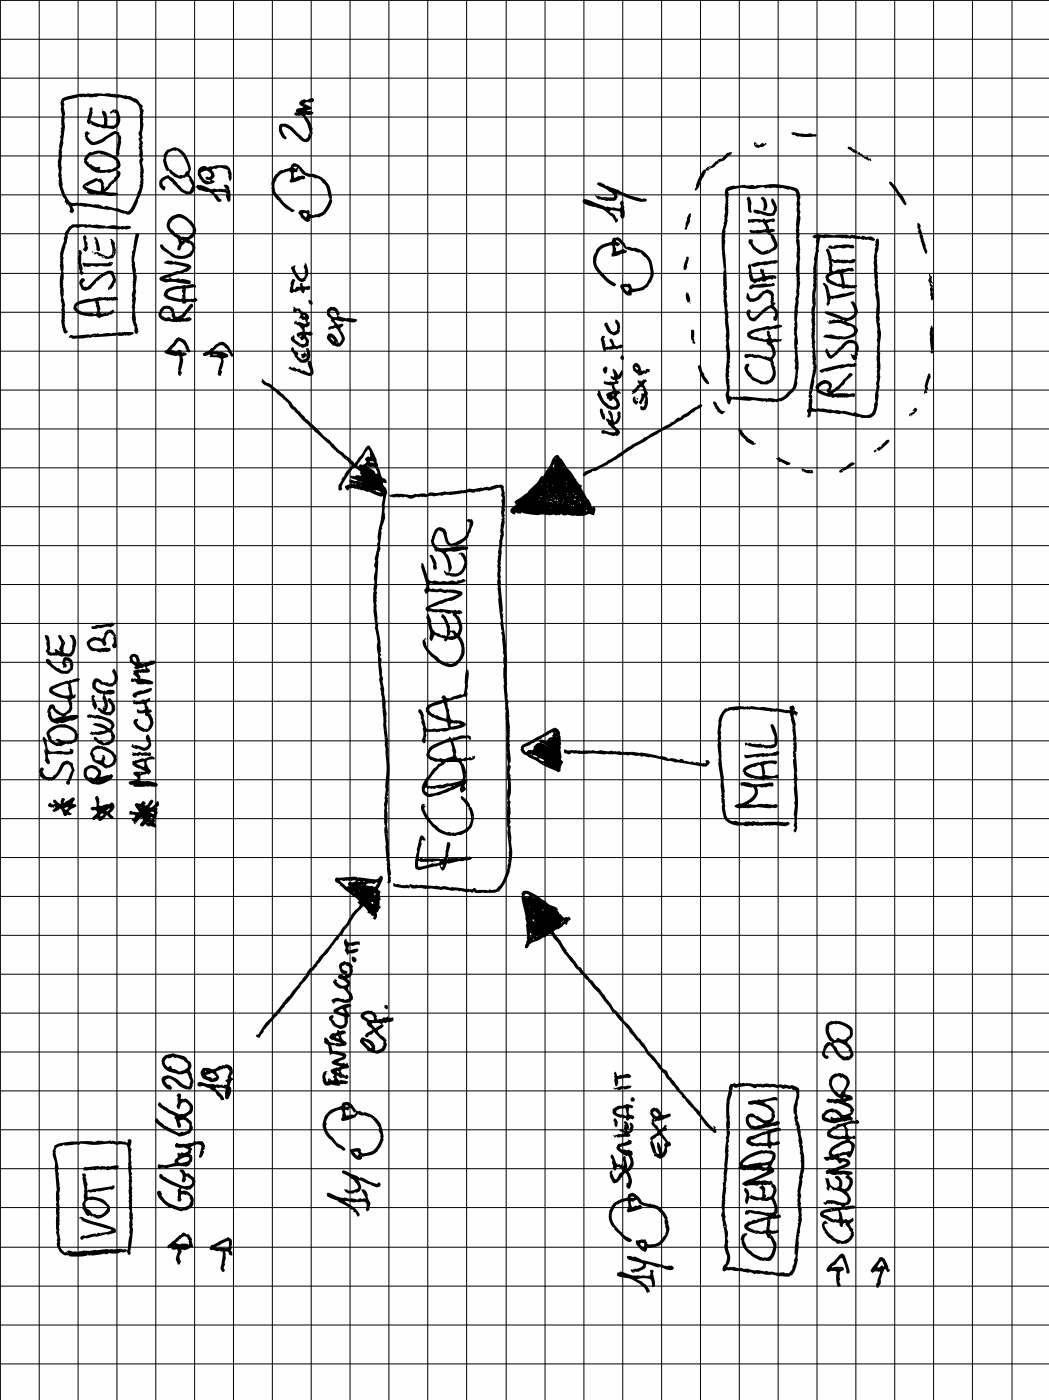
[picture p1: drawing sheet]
<svg xmlns="http://www.w3.org/2000/svg" width="157mm" height="210mm" viewBox="0 0 157 210" stroke-linecap="round" stroke-linejoin="round" font-family="sans-serif">
<path d="M0 0h157v209.6h-157z" fill="#fefefe"/>
<g fill="none" stroke="#000" stroke-width=".15">
<path d="M0 .1h157M0 5.9h157M0 11.7h157M0 17.5h157M.1 .1v209.5M5.9 .1v209.5M11.7 .1v209.5M17.5 .1v209.5M23.3 .1v209.5M29.1 .1v209.5M34.9 .1v209.5M40.8 .1v209.5"/>
<path d="M46.6 .1v209.5M52.4 .1v209.5M58.2 .1v209.5M64 .1v209.5M69.8 .1v209.5M75.8 .1v209.5M81.6 .1v209.5M87.4 .1v209.5M93.2 .1v209.5M99 .1v209.5M104.8 .1v209.5M110.6 .1v209.5"/>
<path d="M116.5 .1v209.5M122.3 .1v209.5M128.1 .1v209.5M133.9 .1v209.5M139.7 .1v209.5M145.5 .1v209.5M151.5 .1v209.5M0 23.3h157M0 29.2h157M0 35h157M0 40.9h157M0 46.7h157"/>
<path d="M0 52.6h157M0 58.4h157M0 64.2h157M0 70h157M0 75.8h157M0 81.7h157M0 87.5h157M0 93.3h157M0 99.1h157M0 105h157M0 110.9h157M0 116.7h157"/>
<path d="M0 122.5h157M0 128.4h157M0 134.2h157M0 140h157M0 145.8h157M0 151.6h157M0 157.5h157M0 163.3h157M0 169.1h157M0 174.9h157M0 180.7h157M0 186.7h157"/>
<path d="M0 192.5h157M0 198.3h157M0 204.1h157"/>
</g>
<path d="M92.4 190.5v.4l.3 .2a5.7 5.7 0 0 1 3.8 1.8l.3 .6 .4-.1a2.4 2.4 0 0 0-1.6-1.8l-.2-.1 1.1-.2a.86 .86 0 0 1 1.1 .7v.3a.23 .23 0 0 0 0 .3 .23 .23 0 0 0 .2 0 .42 .42 0 0 0 .2-.5l-.1-.7a1.17 1.17 0 0 1-.1-1.2 .29 .29 0 0 0-.4-.1 .29 .29 0 0 0-.1 .4 .41 .41 0 0 1-.1 .4 .41 .41 0 0 1-.5 .1l-.4-.1-.4 .1-.2-.1h-.7a2.43 2.43 0 0 1-1.5-.4l-.6-.2-.3 .2zM131.6 188.2l-1.3 1.9v.1l.3 .3a.94 .94 0 0 1 .9-.1h.2l-.4 1.2a.48 .48 0 0 1-.2 .6l.1 .5h.3l.3-.8a2.1 2.1 0 0 1 .3-1.4l.3-.5a.34 .34 0 0 1 .4 .3l.1 .1 .2-.1a.35 .35 0 0 0-.2-.5l.1-.1a2.3 2.3 0 0 0-1-1.5zM124.1 189.3a.82 .82 0 0 0-.4 .9 .63 .63 0 0 0 .8 0h.1a.52 .52 0 0 1 .6 .3 3.3 3.3 0 0 0 .2 2.1l.3-.1 .1-.3a.76 .76 0 0 1-.1-.8l-.1-.4 .1-.1a.53 .53 0 0 1 .4-.7l.2-.3-.2-.3-1.6 .1 .1-.2 .5-.2 .2-.4a.91 .91 0 0 1 .8-.6l.6 1.9-.1 .2 .2 .2 .3-.1a1.34 1.34 0 0 0-.2-1.1l-.4-1.3-.5-.5-.4 .3-.8 .9zM109.4 162.2a11.1 11.1 0 0 0-.6 5.4l-.1 .8 .1 1.5-.2 .5 .2 .2-.3 1.1a1.06 1.06 0 0 0 .1 1l-.2 1.9 .1 .1-.2 1 .1 .2-.1 .3 .1 .2-.2 .2 .1 .2-.2 .3 .1 .5-.2 1.7 .1 2.1a.78 .78 0 0 0 0 .9l.1 1.1a5.9 5.9 0 0 1 .2 3l.2 1.2a1.58 1.58 0 0 1-.4 1.9l-.1 .3a.33 .33 0 0 0 .1 .5 .33 .33 0 0 0 .5-.2h.6l2 .3a.97 .97 0 0 0 .9 0l.7 .3 .2-.1 .4 .1a1.64 1.64 0 0 1 1.3 .1h.1l.2 .1a2.6 2.6 0 0 1 1.6 .2l.2-.1 1.1 .1 .6-.3a5.4 5.4 0 0 0 .8-2.4l.1-2v-.1l.1-.2-.1-.9a.27 .27 0 0 0 .1-.4l.2-.4-.1-.3 .3-1.6-.1-.3 .1-1.1-.2-.7 .1-.2-.1-.5a1.61 1.61 0 0 0 0-1.2l.4-2.9a10.3 10.3 0 0 0-.1-3.8l.1-.1a.48 .48 0 0 1-.1-.7l-.4-2.1a1.92 1.92 0 0 0-.4-1.3 .62 .62 0 0 0 0-.8l-.1-.9 .2-.7-.1-.1 .3-1v-.4v-.4a.78 .78 0 0 0-.7-.8l-.4-.1-.2 .1h-.3a.64 .64 0 0 0-.7-.1l-.4-.1a1.22 1.22 0 0 1-1.1-.1l-.5 .1-.7-.1-.5 .1-.8-.1-.3 .1-.9-.2-.6 .1-.3-.1-.2 .1-.5-.1a.42 .42 0 0 1-.5 0l-.5 .2zM109.7 162.7l.5 .1a3.4 3.4 0 0 1 2.5 0 .49 .49 0 0 0 .7-.2l.6 .2 .6-.1h1.2a.85 .85 0 0 0 .9 .1 .85 .85 0 0 0 1 .1l.3 .1 .5-.1 .2 .3 .3-.1 .1 .3a3.9 3.9 0 0 1-.3 2.1v1l.1 .3a3.2 3.2 0 0 0 .3 1.8l.3 1.8v.3l.1 .6v.1l.2 .6-.1 .6 .2 .4-.1 .8a3.1 3.1 0 0 1-.2 2.2l-.2 1.6a.99 .99 0 0 0 0 1l-.1 .2 .1 .4-.1 1 .2 1.8-.1 .7a.33 .33 0 0 1 0 .5l-.5 4v.5l.2 .2-.3 .9 .1 .2-.2 .5a1.22 1.22 0 0 1-.8 1.1h-.3l-.3-.2-1.2 .1-.6-.2-.4 .1-.4-.2-.2 .1-.7-.1a.46 .46 0 0 0-.6 0l-1.5-.3a.74 .74 0 0 1-.8-.1h-.4a1.23 1.23 0 0 0-1-.1h-.6v-.3a2.39 2.39 0 0 0 0-2.5l.1-1.2a.45 .45 0 0 1-.1-.6v-.8l-.2-.5 .1-.2-.3-1.2 .1-.1a6.1 6.1 0 0 1 0-2.6v-.4a.46 .46 0 0 1 0-.6 .46 .46 0 0 0 0-.7l.1-.2-.1-.2 .2-1.1-.1-.4 .2-1.2-.1-.2 .1-1.2a1.09 1.09 0 0 0 0-.9l.1-1-.1-.4 .2-.4-.1-.3 .3-1-.2-.5v-.1a2.24 2.24 0 0 0 0-1.4l.1-.2a8.3 8.3 0 0 1 .4-3.8l-.2-.2 .3-.3zM93.9 188v.3l.3 .3 2 .6a.68 .68 0 0 1-.7 .7l-1 .1a.34 .34 0 0 0 .1 .5 .34 .34 0 0 0 .5-.2l.4 .1 .2-.1a1.12 1.12 0 0 0 1-.8l.1-.3 1.8 .5a2.1 2.1 0 0 1 1.3 .4h.2a.49 .49 0 0 0 .7-.3l-.3-.4-1 .1-.5-.3-.1 .1-2.6-.6a4.4 4.4 0 0 0-2.4-.7zM31.7 186.3v.1a.47 .47 0 0 0-.1 .7h.3l.7 .2 .3-.1 .2 .1a.22 .22 0 0 1 .2 .1 .22 .22 0 0 1 .1 .3l-.3 1.5a.8 .8 0 0 0 .3 1.2l.2-.2a.7 .7 0 0 1 .1-1l-.1-.2 .2-.7v-1a.35 .35 0 0 1 .3 .1 .35 .35 0 0 1 .2 .3l.3 .2 .2-.1v-.3l-.2-.3 .1-.4-.1-.3a.85 .85 0 0 0-.5-1.3l-2.3 1.2zM125.6 189.9h.2zM131.8 188.8l.2-.1 .3 .9-.3-.2-.4 .3h-.2a.45 .45 0 0 1 .2-.6zM25.1 186.4v.4h.4a.62 .62 0 0 0 .9 .2l.2 .3-.1 .3a1.41 1.41 0 0 0 .2 1.7 .57 .57 0 0 0 .3-.7l-.1 .1v-.1a1.19 1.19 0 0 1 .3-1.3l-.1-.2a1.6 1.6 0 0 0 1.4-.4l.1-.1 .3 .1-.2-.8a1.24 1.24 0 0 0-.5-1.2l-.3 .1a.48 .48 0 0 0-.5-.3 .48 .48 0 0 0-.4 .4l-.1-.1zM111 173.6l-.4 .6 .1 .3-.2 .4h.2a2.35 2.35 0 0 0 1.5 .2l.7 .1a1.44 1.44 0 0 1 1.3 .1l.6-.1a4.9 4.9 0 0 1-1.9 1.1 3.9 3.9 0 0 0-1.8 .9l.1 .2 .1-.1a.54 .54 0 0 0 .8 .1l1.2 .1a.44 .44 0 0 1 .7-.1l-.4 .3 .3 .3a1.14 1.14 0 0 1 .1 1.2l-1-.1a.66 .66 0 0 0-.7-.2l.1 .1-.1 .1-.2-.2a.91 .91 0 0 0-.6-1.1l-.1 .5 .3 .5-.2 .9 .2 .5h.1l.4-1v.2a1.63 1.63 0 0 0 1.6 .2 .38 .38 0 0 0 .5 .1l.3 .1 .7-.2h.2a2.24 2.24 0 0 1 .3 1.7l-.3 .2h-.7h-.1l-1.2-.3-.3 .1-1.1-.2a.59 .59 0 0 0-.6 .5v.2h.4l.4-.3 .2 .1 1.9 .3 .5 .3-1.2 .2h-.1a.8 .8 0 0 1-.9 .2 .45 .45 0 0 1-.7 .2 .99 .99 0 0 0-.6 .9 2.71 2.71 0 0 0 2.2 1l1-.1 .4 .8 .2-.1a1.96 1.96 0 0 1-.4 2.9h-.2a2.98 2.98 0 0 1-2.1-.8 1.97 1.97 0 0 1-1-1.5 .85 .85 0 0 1 .3-1.1v-.2a.78 .78 0 0 0-.8 .3 .78 .78 0 0 0 0 .9 2.78 2.78 0 0 0 1.3 2.1l.4 .2a1.99 1.99 0 0 0 1.4 .6h.3a1.09 1.09 0 0 0 1.5-.8 3.3 3.3 0 0 0 .2-2l-.8-1.2 1.1-.2 .1-.3-.1-.2a.29 .29 0 0 1-.5 .2 .53 .53 0 0 1-.7-.2 .53 .53 0 0 1 .1-.7v-.3a.38 .38 0 0 1 .1-.5 .38 .38 0 0 1 .4-.1l1-.1a.32 .32 0 0 0-.1-.5 .32 .32 0 0 0-.5 .1l-.1-.1a.86 .86 0 0 0 .3-.8l-.5-1.8a1.44 1.44 0 0 0-.3-2.1l-.2-.4-.3 .1-.6-.1h-1.4l2.6-1.2a.51 .51 0 0 0-.3-.9l.6-1.2a.86 .86 0 0 0-.1-1 .86 .86 0 0 0-1-.1l-1-.1-1 .3a4.4 4.4 0 0 0-1.9 1.1zM8.2 171.5l-.1 .1v.1l-.1 .3a.35 .35 0 0 0-.1 .6 2.85 2.85 0 0 0 .4 1.5l-.1 1.1a14 14 0 0 1 .2 3.8l.1 .9-.1 .4 .1 .3-.1 .5v.7a10.1 10.1 0 0 0 .2 3.5 2.37 2.37 0 0 0 .7 2.3l.5 .3h.2a.28 .28 0 0 1 .5 .2h.4a4.2 4.2 0 0 0 2.2-.2h.7l1.8-.3 .1 .1a.47 .47 0 0 0 .6-.2 3.6 3.6 0 0 0 2-.1l.4 .1 .2-.2 .3 .5h.2a.31 .31 0 0 0 .1-.5v-.2a13 13 0 0 0 .3-4.2l.1-.6-.2-1 .1-1.7-.1-.3 .1-.3-.1-.7 .1-.4-.1-.5 .1-.9-.1-.1 .1-.2-.2-.3 .2-.1-.1-.2a.67 .67 0 0 1 0-.8l-.1-2.2 .1-.5-.2-.3 .1-.5a.46 .46 0 0 0-.3-.8l-.1 .1v.3l-.2 .1-.4-.2-.1 .1-.8-.1a.53 .53 0 0 1-.6 0l-.2-.1-.2 .1a.58 .58 0 0 0-.7 0h-.9a.72 .72 0 0 0-.8 .1h-2.7a6.4 6.4 0 0 0-3.4 .6zM13 187.6v.2zM8.5 171.8l.6-.3 .1 .1a.32 .32 0 0 1 .3-.2 .32 .32 0 0 1 .3 .1l1.7-.2h.4l.2-.1a12.5 12.5 0 0 0 4.3 0h.4a1.9 1.9 0 0 0 1.4 .1h.7a3 3 0 0 1 .3 2.2v1.2a5.1 5.1 0 0 1 .1 2.1v.2v.3v.2v.2v.2v.3v.5v.6v.2v.3v.8a.66 .66 0 0 0 .2 .7l-.1 .2 .1 1.1-.2 .8 .2 1.4-.4 2-.1 .3a.37 .37 0 0 0-.6-.1l-.6-.1-1.5 .1a1.14 1.14 0 0 0-1.1 0l-2.3 .2a1.45 1.45 0 0 0-1.1 .1h-.6a.61 .61 0 0 1-.7-.1h-.3l-.4 .3a1.32 1.32 0 0 1-.8-1.5v-.6a1.97 1.97 0 0 1-.1-1.4v-2.5l-.1-.2 .1-.9-.1-.5 .1-1-.1-.2a1.72 1.72 0 0 0 .1-1.2v-.1l-.2-1.4 .1-.4a.92 .92 0 0 1-.1-.9l-.2-1.4a1 1 0 0 1-.1-1l-.1-.1zM91.8 180.2a2.7 2.7 0 0 0 .2 3.7l.5 .7a4.2 4.2 0 0 0 1.7 1.3l.3-.1a.47 .47 0 0 0-.4-.6l-.2-.1a6.7 6.7 0 0 1-2.3-2.4 2.36 2.36 0 0 1 .8-2.4 2.72 2.72 0 0 1 1.6-.5l-.1 .1a1.64 1.64 0 0 1-.1 1.4l.3 .2 1.2-.3a1.02 1.02 0 0 0 .8-.5 .46 .46 0 0 0-.3-.3 .46 .46 0 0 0-.5 .1h-.2l-.5 .2-.2-.8 .1-.1 .3 .1 .5-.3a1.62 1.62 0 0 0 1.4 1 2.75 2.75 0 0 1 2 .9h.2a1.69 1.69 0 0 1 .6 1.4l-.1 .1 .2 .4-.1 .1 .2 .8a1.39 1.39 0 0 1-.6 1v.1l-.3 .3a1.72 1.72 0 0 1-1.2 .6 .56 .56 0 0 1-.9-.5l-.1-.3-1.2 .2-.1-.1-.1 .2a1.77 1.77 0 0 0 1.1 1.5h.3l.3-.6a2.82 2.82 0 0 0 3.2-2.2 2.19 2.19 0 0 0-.1-1.5 3.1 3.1 0 0 0-2.1-2.7h-.3l-.3-.2a1.44 1.44 0 0 1-1.6-.8 1.34 1.34 0 0 0-1.3-.7l-.4 .2-.1 .4-.2 .1a3.7 3.7 0 0 0-1.9 .9zM96.2 187v.1zM32.5 186.5h.2a2.96 2.96 0 0 1 1.5-.7l.1 .5a.43 .43 0 0 1-.2 .5 .43 .43 0 0 1-.6-.1l-.9 .1-.2-.2zM95.9 186.1h.5v.6a.52 .52 0 0 1-.5-.6zM26.3 186l.7-.5a.58 .58 0 0 1 .6-.5 .58 .58 0 0 1 .5 .5l.2 .2v.7a1.16 1.16 0 0 0-1.4-.2zM124.4 161l-.2 .4a.52 .52 0 0 0-.1 .6l-.1 .3a3.3 3.3 0 0 0 1.8 2.1l-.1 .1-.4-.1-.5 .2-.9-.1-.2 .3 .3 .2h.6l.5 .2a2.78 2.78 0 0 1 1.7 .5l.5 .3-.1 .3 .2 .2-.3 .1a1.19 1.19 0 0 1-1.1 .3v-.1a1.13 1.13 0 0 0-1.1-.7 .5 .5 0 0 0-.8-.1 1.81 1.81 0 0 0-1.1 1 .74 .74 0 0 0 .8 .9 2.54 2.54 0 0 0 2.1 0l1.5-.2-1.8 .5a.6 .6 0 0 0-.6 .5l-.2-.1-.3 .2a.88 .88 0 0 0-.6 1.4l1 .3a1.41 1.41 0 0 0 1.1 0h.6l-.3 .3-.1-.1a4.2 4.2 0 0 0-2 1.5l-.2 .5 .2 .4-.7 .1-.2 .1v.1a.57 .57 0 0 0 1 .2h.3a.57 .57 0 0 1 .9 .4l.3 .2a.54 .54 0 0 1 .9-.2l-.7 .4-1.7 .7a.46 .46 0 0 0-.5-.1 .46 .46 0 0 0-.2 .5v.2h.3a.44 .44 0 0 1 .6 .1l.3 .1 .9-.1 .2 .1 .4-.1 .5 .1-.2 .2a.37 .37 0 0 0 .3 .4l.2 .2v.1a1.04 1.04 0 0 1-.8 1.2 .3 .3 0 0 1-.3-.2 .3 .3 0 0 1 0-.3 1.23 1.23 0 0 0-.8-1.5l-.3 .2 .2 .2a.53 .53 0 0 1 .4 .8l.1 .2a.77 .77 0 0 1-.8 .3 .77 .77 0 0 1-.6-.7l-.3-.7h-.4l.3 1.8 .2 .1 .2-.5 .7 .5a2.05 2.05 0 0 1 1.9 1.2v.3a.92 .92 0 0 1-1.2 .2 2.61 2.61 0 0 0-2-.1l-.1 .2-.2-.1a.31 .31 0 0 0 .2 .4 .31 .31 0 0 0 .4-.2l.5 .1a.62 .62 0 0 1 .8 .1l.2 .1 .3-.1 .3 .2-.7 .3a.28 .28 0 0 0-.4 .1l-.3-.1-.8 .2a1.05 1.05 0 0 0-1.1 .7l.2 .4 .7 .3a1.47 1.47 0 0 0 1.3 .5l.7 .2a.47 .47 0 0 0 .4 .6l.1-.1v-.2a.3 .3 0 0 1 .4-.3v.2l.9 1.1-.1 .2v.3a1.76 1.76 0 0 1-1.3 .9 4.1 4.1 0 0 1-2.4-1.9l-.2-.6 .5-.2a.43 .43 0 0 0-.5-.4 .43 .43 0 0 0-.4 .5 1.65 1.65 0 0 0 .4 1.2 4.9 4.9 0 0 0 2 1.8l.4-.1 .1 .1a1.5 1.5 0 0 0 1.8-1l.1-.3-.1-.2 .1-.2-.2-.3 .1-.2-.2-.2-.3-.5v-.2l.4-.2a.36 .36 0 0 0 0-.6l-.6 .3-.1 .1-.2-.2h-.5l-.3-.9-.1-.3a.27 .27 0 0 1 .1-.2 .27 .27 0 0 1 .3 0l1.6-.2 .2-.3-.3-.2-1.3 .2 .2-.2a.89 .89 0 0 0 .7-.6 .89 .89 0 0 0-.2-.9l-.4-.5a1.45 1.45 0 0 0 .4-2.5l.5-.2-.1-.2-1.1-.3h-.9l1.2-.5a.6 .6 0 0 0 .6-.7 .6 .6 0 0 0-.7-.5l-.3-.2h-.6l-.1-.1 .5-.3h.5l.5 .4a2.47 2.47 0 0 0 .8-2l-.2-.3-.5-.3 .4-.3 .2 .1 .2-.1v-.2l-.2-.2h-.1a.53 .53 0 0 1-.7 0 .53 .53 0 0 1-.1-.7 .65 .65 0 0 0-.3-.7 .67 .67 0 0 1 .9-.4l.6-.1 .2 .1 .2-.1a.31 .31 0 0 0 0-.3 .31 .31 0 0 0-.3-.1l-.2 .1-.5-.1 .1-.4-.3-.3 .3-.4a.55 .55 0 0 0 0-.9l-.4-.4-.6-.4 .9-.2 .1-.3a.92 .92 0 0 0-1-.6 1.07 1.07 0 0 1 .4-1.2 1.29 1.29 0 0 0-.8-1.8 1.76 1.76 0 0 0-1.8 .2zM11.9 182.2v.2h.2v.1a4.2 4.2 0 0 0 2.1 .9l2.5 .7a3 3 0 0 1-2 .4l-.3 .2-.2-.1-.3 .1-1.1 .3a.44 .44 0 0 0-.6-.1 .44 .44 0 0 0-.1 .6l.2 .1 .4-.3h.5l1-.2h.2l2.9-.6a.51 .51 0 0 0-.4-.8l-2.1-.6a7.1 7.1 0 0 1-2.4-1zM15 184.6l.1 .2zM112 183.5l.5-.3 1.3-.4 .1 .1 .7-.3h.2l-.2 1.6h-.3a1.48 1.48 0 0 1-1.2 0h-.1l-1-.5v-.1zM108.4 183.5h.1v.2zM123.3 181.7l.4-.2 1.5-.3 .3 .2v.4a.61 .61 0 0 1-.2 .8l-.3-.1-.2 .1-1-.6-.5-.2zM12.4 175.7v.5a10.8 10.8 0 0 1 .1 3.6 .8 .8 0 0 0-.1 .9l-.1 .3 .5 .6a.48 .48 0 0 0 .7 .3l.2 .2 .2-.1a1.06 1.06 0 0 0 1.4 .2 1.6 1.6 0 0 0 1.2-1.4 2.66 2.66 0 0 0-2.6-1.7l-.8 .1v-.8l.6 .1 .2-.1h.4l.2-.2 .4 .1 .8-.1a1.04 1.04 0 0 1 1-.1l.2-.1a.33 .33 0 0 0 .2-.2 .33 .33 0 0 0-.1-.4l-.3 .2-3.1 .5-.3-.1-.2 .2-.1-.2v-.4a1.05 1.05 0 0 0-.1-1l-.1-.5 .1-.3-.3-.2zM13 179.8a.66 .66 0 0 1 .7-.2 2.63 2.63 0 0 1 2.3 1.2 1.26 1.26 0 0 1-1.8 .9l-.2 .1-.8-.8a.88 .88 0 0 1-.4-.9zM23.9 175.8l-.1 .1a.61 .61 0 0 0 .6 .7l1.3 .7 1.1 .4v.2l-.2 .2v1.3a.26 .26 0 0 0 0 .2 .26 .26 0 0 0 .2 .2h.3v-.3a.43 .43 0 0 1 0-.5 .43 .43 0 0 1 .5-.2l.1 .1a.57 .57 0 0 1 .7 .6 .94 .94 0 0 1-.8 1.2l-.6 .2a1.95 1.95 0 0 0-1.3-.6 3.1 3.1 0 0 1-1.5-1.4v-.1a.49 .49 0 0 0-.6-.5 .93 .93 0 0 0 .3 1.2l1.4 1.2h.3l.3 .2 1.2 .4 .3-.1a1.37 1.37 0 0 0 1.6-1.4 1.63 1.63 0 0 0-1.6-1.6l-.1 .1-.2-.1v-.3h.2a1.17 1.17 0 0 0 1 .1l.1 .1a1.57 1.57 0 0 0 .8-1.1 1.02 1.02 0 0 0-.7-1.1 .45 .45 0 0 0-.7-.2l-.1-.2a.46 .46 0 0 0-.3-.4 .46 .46 0 0 0-.5 .1 1.14 1.14 0 0 1 .3 1.5v.1a.31 .31 0 0 0 .4 .2 .31 .31 0 0 0 .2-.4l.1-.1a.19 .19 0 0 1-.1-.3 .19 .19 0 0 1 .3 0 .69 .69 0 0 1 .5 1l-.4 .3a1.92 1.92 0 0 1-1.6-.3l-1.6-.8-.6-.4a.35 .35 0 0 0-.5-.2zM124.4 181.1l.2 .1h-.2zM48.9 178.6l.1 .5 1.5 .6 .2 .2 1.1 .6 .9 .6a.17 .17 0 0 1 .2 0 .17 .17 0 0 1 0 .2l.3 .2 .3 .6 .2-.1a.56 .56 0 0 0-.1-.7l-.6-.5-1.4-1h.4a2.39 2.39 0 0 0 1.6 .1l.1 .1 .2-.1a.68 .68 0 0 1 .9 .1 .68 .68 0 0 1 0 .9v.2l.2 .2 .3-.2v-.3a1.08 1.08 0 0 0-.1-1.2l-.1-.3a1.5 1.5 0 0 0-.6-1.3h-.4v.2l.6 1.2h-.6a.37 .37 0 0 0-.5 .1l-1-.2-.4 .1-.4-.1a4 4 0 0 1-2.5-.7zM96 180.2h.1zM94.8 190.3l.1 .1zM94.4 179.1h.4l.1 .2h-.5zM51.2 175.3v.1l.1 .2 1.7 1v.1l.3 .4a.49 .49 0 0 1 .2 .8 1.51 1.51 0 0 1-1.7 .1h-.3l.3 .5h.1l.2 .1 .8 .1 .3-.3a.76 .76 0 0 0 .8-.3 .76 .76 0 0 0-.1-.9l-.2-.5h.3l1.4 .6a1.48 1.48 0 0 0 1.4 .3 .34 .34 0 0 0 .2-.3 .34 .34 0 0 0-.4-.3l-.2 .2h-.2l-1-.4-.9-.5-.3-.1-.2 .1-.3-.2-1.9-.9zM114.2 177.3l.4 .1 .9-.1a.31 .31 0 0 0 .2 .5 .98 .98 0 0 1-.7 1.3l-.4 .2v-.1a.36 .36 0 0 0-.2-.5 1.09 1.09 0 0 0-.2-1.3zM92.5 171.3a.66 .66 0 0 0 .2 1.1l1 .6h.2a1.17 1.17 0 0 1 0 1.8h-.1a.81 .81 0 0 0 0-.8l-.2-.9a.3 .3 0 0 0-.3 .1 .3 .3 0 0 0-.1 .3v.1a.85 .85 0 0 1 .1 .9l-.3-.3v.2l-.3-.2-.3 .1v-.2h-.2l-.4-1.1-.2-.1h-.2a.44 .44 0 0 0 .2 .6l.1 .3-.1 .2 .2 .6a.4 .4 0 0 0 .3 .6l.2-.4a.52 .52 0 0 1 .7 .2 .52 .52 0 0 1-.3 .7l-.2 .4a.4 .4 0 0 1-.4 .4l-.5-.8 .1-.4a.37 .37 0 0 0-.5 .1 .37 .37 0 0 0 .1 .5v.1l.2 .6a.55 .55 0 0 0 .4 .5 .55 .55 0 0 0 .6-.3l1.1-1.2 .2 .3 .3 .7a.4 .4 0 0 1-.4 .6l.1 .3a.46 .46 0 0 0 .4 .5 2.12 2.12 0 0 0-.1-2.6 1.57 1.57 0 0 0 .4-2.4 .38 .38 0 0 0 .2-.5l-.1-.2-.5-.2a.37 .37 0 0 1-.6 0h-.1a.4 .4 0 0 1-.6-.4l1.2-.3a.46 .46 0 0 0 .4-.2 .46 .46 0 0 0 0-.5l-.4-.2v.2a1.15 1.15 0 0 1-1 .4l-.2 .1zM12.5 174.8v.4l1.3-.1a.61 .61 0 0 0 .7-.1h1.3l.2 .2 1-.2a.53 .53 0 0 0 .8-.4 .65 .65 0 0 0-.9-.1l-1.1 .1-.5-.1-.4 .1-.3-.1-1.7 .2-.1-.1zM26.3 171.2l-.1 .1a.33 .33 0 0 0 .1 .4 .33 .33 0 0 0 .3 .1h.6a.97 .97 0 0 1 1 .4 .92 .92 0 0 1-1.1 .3l-.2 .2-.1-.2-.2 .1-.1 .1 .1 .5a.79 .79 0 0 0-.5 .9l-.3 .1a2.19 2.19 0 0 1-1.6 .1h-.2a.32 .32 0 0 0-.4 .3 .32 .32 0 0 0 .3 .3l.6-.1a.51 .51 0 0 0 .8-.1h.3a2.57 2.57 0 0 1 1.6-.1l.1-.1a1.05 1.05 0 0 0 1.3-.6l.2-.1a.87 .87 0 0 0-.4-1.1l.3-.7-.1-.2a1.24 1.24 0 0 1 1.5-.3l-.3 1.8a.75 .75 0 0 0 .7-1l-.1-.1a.81 .81 0 0 0 .1-1.1 .81 .81 0 0 0-1.1-.2l-.4-.1-.3 .3h-.2l-.8 .2-.9-.1-.3-.1zM114.1 174.5l.8-.1a.43 .43 0 0 1-.3 .4 .43 .43 0 0 1-.5-.2zM111.4 173.9a4.8 4.8 0 0 1 3.7-1.2l.5 .1a.97 .97 0 0 1-1.1 1.2l-.4 .1-.3-.1-1 .2a.75 .75 0 0 0-.8 .2h-.8v-.3zM26.8 173.7v-.1a1.68 1.68 0 0 1 1.5-.4 .51 .51 0 0 1-.3 .7 1.35 1.35 0 0 1-1.2 .1l-.1-.1zM49.2 166.4a2.77 2.77 0 0 0 .5 4.4l.9 .9 .8 .6 .3-.2a1.79 1.79 0 0 0-1.1-.9l-.8-1a2.8 2.8 0 0 1-.9-1.3v-.6a2 2 0 0 1 1.6-2.1 .47 .47 0 0 1 .8 .2l-.1 .6a.32 .32 0 0 1-.2 .5l.1 .2a3.9 3.9 0 0 0 2.2-.6l.3-.3 .5 .2 .4-.1 .5 .2a1.59 1.59 0 0 1 1.3 1.1l.4 .5v.4a2.45 2.45 0 0 1-2 3.5 .46 .46 0 0 1-.6 0 .46 .46 0 0 1-.1-.5 1.65 1.65 0 0 0-1.6 0l.1 .4a1.68 1.68 0 0 0 1.4 1.1 .33 .33 0 0 0 .3-.4l.3-.1a2.53 2.53 0 0 0 2.6-1.8 2.6 2.6 0 0 0 .1-2.3 3.2 3.2 0 0 0-2.7-2.5h-.2l-.5-.3-.2 .1-.4-.2a1.94 1.94 0 0 0-1.3-1.2h-.1a.61 .61 0 0 0-.7 .6l-1.5 .6zM97.5 166a.41 .41 0 0 0-.2 .6v.1l.4 .7-.2 .2v.4a1.15 1.15 0 0 0 .6 1l.2 .2a.43 .43 0 0 1-.4 .6l-.6 .4v.3l.2 .2-.2 .3 .1 .4 .3 1 .2 .4-.1 .2 1 .5a1.55 1.55 0 0 0 1.1-1.8l.1-.1a.36 .36 0 0 0 .4-.3 .36 .36 0 0 0-.4-.4l-.9-1.4 .2-.2a.31 .31 0 0 0 .5-.2 .31 .31 0 0 0-.1-.4l.1-.2-.3-.1-.4 .5-.4 .1-.7-.8-.1-.4a.34 .34 0 0 0 .4-.1 3.5 3.5 0 0 0 2-.6l.1-.2-.2-.2a1.31 1.31 0 0 1-1.2 .1 1.21 1.21 0 0 0-1.1-1zM53 172.4h.6l-.1 .1 .2 .2-.2 .3zM125.7 172.9l-.1 .1zM124.7 172.1l.9-.5a1.86 1.86 0 0 1 1.6-.5l.2 .3v.4a.43 .43 0 0 1-.3 .5l-.5 .2-.4-.1-.7 .3-.1-.1-.3 .2a.34 .34 0 0 1-.5-.1 .34 .34 0 0 1 0-.4zM97.6 170.6l1.1-.7 .5 .6a.59 .59 0 0 1 .3 .6l-.1 .2a1.34 1.34 0 0 1-.2 1.3l-.4-1.2-.3-.4a.3 .3 0 0 0-.1 .4l-.1 .2 .3 1v.1l-.3-.1zM98 172.6l.1 .1zM112 170.2a.64 .64 0 0 0-.3 .7 .64 .64 0 0 0 .5 .5 .49 .49 0 0 0 .7 .1l.4 .1 .4-.1 .4 .1 .6-.1 .4 .4h.2l.2-.5a1.22 1.22 0 0 0 1.2-.3 .44 .44 0 0 0-.3-.3 .44 .44 0 0 0-.4 .2h-.4l-.3-.2v-.5a.61 .61 0 0 1 .1-.7 .61 .61 0 0 1 .6-.2l.4-.1h.3l.1-.2v-.2a3.6 3.6 0 0 0-2.3 .5h-.2zM112.4 170.6l1.8-.8 .1 .1 .4-.2 .1 .1v1.1l-.1 .2h-1.1a1.13 1.13 0 0 1-1.3-.3zM93.4 167.9v.1l.1 .3-.1 .2 .1 .1a.36 .36 0 0 0 .1 .6h-.1a.51 .51 0 0 0-.8 0l.5 .4h.2l-.2 .1a.43 .43 0 0 1-.6 0l-.4 .2-.1-.1v.2l-.3-.1 .3 .4 .1-.2 .4 .2 .3-.1h.2l1.1-.1 .1-.2-.1-.3a.89 .89 0 0 0 .6-.9v-.1a.55 .55 0 0 0-.5-.5l-.1 .1a.64 .64 0 0 1 0 .9v.2l-.4-.1a.78 .78 0 0 0 .3-.8 .78 .78 0 0 0-.7-.5zM23.8 165l-.2 .4 .2 .2a7.3 7.3 0 0 0 2.3 1.4l.1 .1-.1 .2 .2 .3 .3 1.2a.37 .37 0 0 0 .5-.2 .37 .37 0 0 0-.1-.5l-.1-.2a.48 .48 0 0 1 .7-.2l.3 .1a.84 .84 0 0 1 .4 1.1 .84 .84 0 0 1-1 .5 .74 .74 0 0 1-1.1-.1l-.3-.2a5.7 5.7 0 0 1-2.4-1.7 .41 .41 0 0 0-.3 .4 .41 .41 0 0 0 .3 .4l1.5 1.1 1.8 .8 .8-.1a1.5 1.5 0 0 0 1.3-1.1l-.2-.6a.64 .64 0 0 0-.5-.8l-.3-.2a.72 .72 0 0 1 .6-.6 1.24 1.24 0 0 0-.2-1.9 .67 .67 0 0 0-.9-.3h-.3a.72 .72 0 0 0-.2-.8h-.2l-.3 .3a.35 .35 0 0 1 .1 .5l.1 .3a.74 .74 0 0 1-.2 .8l.2 .4h.3l.1-.3a.68 .68 0 0 1 .6-.7 .68 .68 0 0 1 .7 .5l.1 .2a.75 .75 0 0 1-.6 .9 .53 .53 0 0 1-.7 .1 2.27 2.27 0 0 1-1.4-.4l-.3-.2-1-.6-.4-.5zM124.4 169.4l.4-.3 .5-.2a.65 .65 0 0 1 .8-.3 .65 .65 0 0 1 .4 .8l-.1 .6h-.4l-.1 .1h-.4l-.4-.2a.57 .57 0 0 1-.8-.3zM113 170.1h.1zM78.2 133.4a.41 .41 0 0 0-.1 .6l-.1 .4 .2 1a15.6 15.6 0 0 1 .6 4.1l.1 .7-.1 .2 .1 .2-.2 .5 .1 .1-.2 .2v.5a.31 .31 0 0 0 .5-.2 1.9 1.9 0 0 1 1.5-1l.7-.4h.1l.3-.1a.63 .63 0 0 1 .8-.3l1 1.3a32.6 32.6 0 0 0 3.4 4.6l1.2 1-.1 .1 1.6 1.7 1.6 2 .4 .9 .4 .3 .5 .7 1 .9 .9 1.3a15.9 15.9 0 0 1 2.4 3l1.1 1.2 1.1 1.4a2.12 2.12 0 0 1 .8 1.1l2.2 2.6v.2l.6 .4v.1l.5 .7 .7 .7 .8 .9a5.9 5.9 0 0 0 1.5 1.9l.2 .3 .3 .1 .2 .2 .3 .1 .1-.2v-.3l-.2-.2 .1-.2-.4-.1 .2 .3h-.2l-1.6-1.9a3.5 3.5 0 0 0-1.2-1.4l-2.1-2.4-.2-.5-1.6-1.8a1.45 1.45 0 0 0-.9-1 9.7 9.7 0 0 0-2-2.4l-.6-1.1-1-1.1-1.3-1.8-.8-.7-1-1.4-.5-.4-2.2-3-.5-.4-.5-.8-.4-.3-1.4-1.7-.3-.1-.9-1.3-.9-1v-.1l-.9-1.5-.9-1.2-.1-.2 .5-.4 .2 .1 .9-.8 .3 .2 .4-.7a.3 .3 0 0 0 .1-.4 .3 .3 0 0 0-.4-.1h-.6l-.6-.6v-.1l-.3-.3 .1-.1-.2-.3-.9-.4a18.9 18.9 0 0 0-3.5-2.2zM112 164.9l-.1 .2a.64 .64 0 0 0 1 .1 3.5 3.5 0 0 1 2.6 1.3v.4a.66 .66 0 0 1-.9 .8h-.3l-1-.7-.1 .1a.91 .91 0 0 0-1.2-.3 .91 .91 0 0 0-.3 1.2 1.19 1.19 0 0 0 1 1l.3 .1 1.7-.4 .1 .1 .9-.3a.86 .86 0 0 0 1-.5 .49 .49 0 0 0-.8-.1l-.5 .1 .4-.3v-.2a.87 .87 0 0 0 .1-.9 1.51 1.51 0 0 0-1-1.2l-.5-.3a1.37 1.37 0 0 1 1.1-.4h.5a.2 .2 0 0 0 .3 0 .2 .2 0 0 0 .1-.3 .67 .67 0 0 0-1-.1l-.7 .2a1.27 1.27 0 0 1-1.1 .1l-.4 .2-.2-.1zM112.2 167.2h.2l.1 .1 .2-.1 .3 .2a1.48 1.48 0 0 0 1 .6l.2 .1a.56 .56 0 0 1-.6 .3 .96 .96 0 0 1-1.4-.2 .67 .67 0 0 1 0-1zM115 184.6l.1 .1zM91.9 167.5a.44 .44 0 0 0 .1 .6l-.1 .1 .2 .5h.2l.1-.3v-.1a.71 .71 0 0 0-.4-.9zM91.7 166a.75 .75 0 0 0 .6 1.1l.5 .2h.3l.2 .1h.3l.1 .2 .3 .2a.42 .42 0 0 1 .6-.2l.3-.3-.1-.3a.68 .68 0 0 1-.7-.9l.1-.3a.33 .33 0 0 0 .4 .1 .33 .33 0 0 0 .2-.4l-1-.3-.7 .3a1.68 1.68 0 0 0-1.4 .5zM97.9 167.5l.1 .1-.1 .1zM55.8 167.4h.1zM123.7 166.8a.86 .86 0 0 1 1-.3 1.13 1.13 0 0 1 1 .8h-.2a1.25 1.25 0 0 1-1.1-.2l-.1 .1a.17 .17 0 0 1 0 .2 .17 .17 0 0 1-.2 .1l-.6-.3v-.1zM97.8 166.4h.3l.5 .5a.48 .48 0 0 1-.6 .1 .48 .48 0 0 1-.2-.6zM92.3 166.2l.2-.1a.51 .51 0 0 1 .7-.1l.3-.1a.94 .94 0 0 1 .1 1.2 .54 .54 0 0 0-.7-.2l-.7-.3zM51.6 166.2h.5a.32 .32 0 0 1 .4-.3l.4 .6 .3-.1a.39 .39 0 0 1-.1 .4 .39 .39 0 0 1-.4 0h-.4l.1 .2h-.2l-.1-.1-.3 .1zM51.6 165.5h.4l.1 .1-.2 .1zM94.5 164.3l-.1 .3v.2l.4 .1 .1-.2a.36 .36 0 0 0 0-.3 .36 .36 0 0 0-.3-.2zM113 184.4h.1zM30.3 159.9a1.1 1.1 0 0 0-.1 1.2 1.1 1.1 0 0 0 1 .6l.2 .1v.2a1.05 1.05 0 0 0 1.4-.9 .7 .7 0 0 1-.3-.8l.8-.2 .1-.2h.1a.55 .55 0 0 1 .7 .1 .55 .55 0 0 1 0 .7l-.2 .5 .1 .3-.4 .2 .3 .4a.7 .7 0 0 1-.7 .3l-.1-.1-.2 .1-.5-.1-.2 .1-.4-.2-.7 .1-.5-.2a.75 .75 0 0 0-1.1 .1l-.1 .2a.41 .41 0 0 0 .7 .2l1 .3 .1-.1 .5 .5 .4 .1 .3 .6 .4 .3a.33 .33 0 0 0 .3 .4 .33 .33 0 0 0 .4-.2l-.4-.6-.9-1 .1-.1 .3 .1 .5-.1 .6 .2v.2a1.68 1.68 0 0 0 .1 1.3h.1a1.53 1.53 0 0 0 .6-1.2 .6 .6 0 0 0-.2-.7l.3-.9 .2-.2-.1-.1a.35 .35 0 0 1-.2-.3 .35 .35 0 0 1 .2-.3 1.02 1.02 0 0 0-1.1-1.5l-.2 .2-.2-.1-.2 .2-.2-.1a1.42 1.42 0 0 1-1.7 .4zM126.3 164.3h.3l-.2 .1h-.2zM124.8 161.4l.1-.1a.49 .49 0 0 1 .9 0v.1l.3-.2a.87 .87 0 0 1 .5 1.2l-.9 1.4-.3-.1a2.46 2.46 0 0 1-.9-1.7zM91.8 162.8v.1a.31 .31 0 0 0 .5 .1l.2 .2h.3l.5-.3 .1 .2 .8-.2a.29 .29 0 0 0 .3-.4l-.2 .1-.1-.1h-.3a.78 .78 0 0 1-.8 .1l-.5 .1a.65 .65 0 0 1-.8 .1zM24.5 158.1a1.34 1.34 0 0 0 0 1.7 3.9 3.9 0 0 0 2.6 1l.9-.2a1.7 1.7 0 0 1 .2 2 3.1 3.1 0 0 1-1.7-1.1 2.37 2.37 0 0 0-1.8-.5 .72 .72 0 0 0-.3 1.2 1.53 1.53 0 0 0 1 .9l.2-.1a.45 .45 0 0 0 0-.4 .45 .45 0 0 0-.4-.2 .68 .68 0 0 1-.5-.8 .87 .87 0 0 1 1.3 .2l.2 .1a2.84 2.84 0 0 0 1.8 1.1l.6 .1 .3-.6-.1-.1 .1-.2a1.26 1.26 0 0 0-.2-1.2v-.1l-.1-.2a.66 .66 0 0 1 0-.9v-.5a.64 .64 0 0 0-.4-.6 1.53 1.53 0 0 0-1.5-.8l-.8-.3-1.1 .3zM92 160.5l-.1 .7 .1 .2a1.2 1.2 0 0 0 .2 1.2l.2-.1v-.1l.2-.3-.1-.4 .1-.2 .9-.2 .6 .1 .4-.3-.3-.3-.2-.1-1 .3-.2-.1-.2 .1a.61 .61 0 0 1-.5-.6zM48.6 155.4a.67 .67 0 0 0 .3 .9l.2 .3 .3 1.3a.93 .93 0 0 1 1.1 0l.7 .2h.1l-.2 .2a2.4 2.4 0 0 0-1.5 .7 2.13 2.13 0 0 0 1.3 .7l-.4 .1a1.33 1.33 0 0 0-1 .5l.2 .4a.28 .28 0 0 1 .2 .1 .28 .28 0 0 1-.1 .4l.2 .3-.1 .2h-.1l-.5-.3-.2 .2v.2l-.2 .1a1.05 1.05 0 0 1 0-1.3l-.1-.1h.2a.4 .4 0 0 0-.5-.1 .4 .4 0 0 0-.2 .4v.7a.75 .75 0 0 0 .8 .9l.2 .1 .2-.2 1.3 .2a.7 .7 0 0 1 .9-.2l.4-.3a1.66 1.66 0 0 0-1.3-.3 .56 .56 0 0 1-.4-.7l.6 .4 .4-.1 .5 .2 .2-.2-.2-.4-.3 .1-.2-.2h-.2a.47 .47 0 0 1-.2-.5 .47 .47 0 0 1 .5-.3 .57 .57 0 0 0 .8-.3l-.4-.6-.1 .2a.37 .37 0 0 0-.6-.1l-.5-.1v-.1l.4-.3a.59 .59 0 0 0 .7-.4 .59 .59 0 0 0-.4-.7l-1.1-.3a.47 .47 0 0 1-.7-.5v-.4l.3 .1a.26 .26 0 0 1 .4 .1h.9a.45 .45 0 0 0 .5-.1 .45 .45 0 0 0 .1-.5l-.4-.3a.58 .58 0 0 1-.2-.9l.5-.1a.41 .41 0 0 0-.2-.5 .41 .41 0 0 0-.5 .1l-.6-.1a.32 .32 0 0 1 0 .4 .32 .32 0 0 1-.4 0 .72 .72 0 0 0-.7 .8l.5 .3 .1-.1 1.1 .5h-.6l-.2 .1a1.83 1.83 0 0 1-1.3-.8l-.2-.1zM49.3 161.6v.1zM30.9 160.9l.3-.1a.65 .65 0 0 1 .7-.1 .65 .65 0 0 1 .4 .5l-.6 .3v-.2a.84 .84 0 0 1-.8-.4zM25.3 161.3l.2-.1zM30.7 160.4h.2l-.2 .1zM25 158.3l.3 .1 .3-.1a.29 .29 0 0 1 .5 .1 1.01 1.01 0 0 1 1.2 .2h.1l.2 .3a.67 .67 0 0 1 .5 .7 .67 .67 0 0 1-.6 .6l-.7 .2a1.07 1.07 0 0 0-.9-.4l-.2-.1a.26 .26 0 0 0-.3-.3l-.1 .1a.64 .64 0 0 1-.7-.8zM123.8 153.2a2.22 2.22 0 0 0 .8 2.8h-.6a1.01 1.01 0 0 0-.7 .8l-.1 .3a.85 .85 0 0 0-.1 .9 .85 .85 0 0 0 .7 .5l.2-.3-.2-.2a.45 .45 0 0 1-.4-.3 .45 .45 0 0 1 .2-.5l.5-.7a.94 .94 0 0 1 .8 .8 3.9 3.9 0 0 0 1.3 1.4h.8a1 1 0 0 0 .5-1.6l-.3-.6a.51 .51 0 0 1-.4-.6 .51 .51 0 0 1 .5-.4 1.36 1.36 0 0 0-.7-2.3l-.1-.1a2.96 2.96 0 0 0-1.9-.2 .78 .78 0 0 0-.8 .3zM124.8 156.1a2 2 0 0 1 2.2 1v.1a.58 .58 0 0 1 0 .9h-.2a1.06 1.06 0 0 1-1.4-.7l-.2-.6a.53 .53 0 0 1-.4-.7zM54.1 151.6a.6 .6 0 0 0 .4 1l.4 .4v.1l.1 .4 .7 .6-.4 .3a.61 .61 0 0 0-.6 .8h.1a.29 .29 0 0 0 .4-.2l.8-.5 1.1 1.1a.75 .75 0 0 1 .1 1.1 .97 .97 0 0 1-1 .5 1.5 1.5 0 0 0-1.4-1.7 .54 .54 0 0 0-.8-.1 .54 .54 0 0 0 .1 .9l1 1 1.4 .4a1.38 1.38 0 0 0 1.3-1.6 .87 .87 0 0 0-.7-1.1l-.1-.1a.69 .69 0 0 1-.4-.7l.4-.3a.38 .38 0 0 0 .4-.5l-.2-.2 .1-.1h.5a.28 .28 0 0 1 .5-.1h.2a.35 .35 0 0 0 .4-.3 .35 .35 0 0 0-.2-.4h-.1a.41 .41 0 0 1-.6-.1 .37 .37 0 0 1-.5 .1l-.4 .2h-.4l-.1 .1a.31 .31 0 0 1-.2-.2 .31 .31 0 0 1 0-.3l-.2-.4a1.11 1.11 0 0 0-1-.4l-.7 .1zM54 172.9v.1zM54.6 155.8a1.22 1.22 0 0 1 1 1l-.2 .1-.7-.7-.2-.2zM124.1 153.6a1.05 1.05 0 0 1 1-.3 2.59 2.59 0 0 1 2 .9l.1 .3a.6 .6 0 0 1-.4 .8 .78 .78 0 0 1-1.1 .2l-.2-.1a.31 .31 0 0 0-.4 .2 .76 .76 0 0 1-.8-.6 1.68 1.68 0 0 1-.2-1.4zM50.3 155.1a.21 .21 0 0 1 .4 .1 .21 .21 0 0 1-.2 .3l-.2-.2zM49.9 155.2h.2zM50.3 131.4l-.1 .1v.5l.7 .4a9.3 9.3 0 0 0 2.4 2l.4 .4-.2 .3a.47 .47 0 0 1 .3 .4 .47 .47 0 0 1-.3 .4 2.43 2.43 0 0 0-1 1.4l-.3 .1a3.2 3.2 0 0 1-1 1.5l-.5 .8-2.2 2.8-.7 .8-.2 .4-1 1.2a1.47 1.47 0 0 0-.8 1.1l-5.1 6.2a8.8 8.8 0 0 0-2.1 2.7l-.1-.1-.2 .3a.4 .4 0 0 0 .4 .2 .4 .4 0 0 0 .3-.3l.4-.5v-.3l2.5-2.7 .7-.8 .1-.3 .7-.7 1.5-1.9 .2-.4 .8-.9a2.94 2.94 0 0 1 1-1.3l1.6-2 .5-.5 .6-.9v-.1l.7-.9 .3-.2 .2-.4 .4-.3 .4-.7 .6-.7a7 7 0 0 1 2.3-2.8l.6 .7-.1 .2 .4 .2 .2 .2 .4 .2-.1 .2-.1 .1a.34 .34 0 0 0 .5 .1 .34 .34 0 0 0 .1-.4l-.1-.6 .7-.8-.1-.1a.23 .23 0 0 1-.1-.4v-.2a.28 .28 0 0 1 .2-.5l-.1-.7a.68 .68 0 0 0-.4-.9 4.1 4.1 0 0 0 .8-1.7l-.3-.2-.3 .3a.9 .9 0 0 1-1 .2l-2.2-.3a3.6 3.6 0 0 0-1.9 0zM55.7 153.2a1.68 1.68 0 0 1 1.4 .2l-.9 .5-.6-.6zM49.9 151.2a.42 .42 0 0 0 .2 .5l1.2 .4 .3 .2-.1 .1a.77 .77 0 0 1-.4 1.1 1.03 1.03 0 0 1-1.1-.7l-.3-.3a.33 .33 0 0 0 .2-.3 .33 .33 0 0 0-.1-.3 .51 .51 0 0 0-.5 .3 .51 .51 0 0 0 0 .5l.4 .5a1.44 1.44 0 0 0 1.1 .8 1.07 1.07 0 0 0 1.2-1.4l.1-.3 .3-.3-.2-.3a.66 .66 0 0 1-.3-.8l.6-.3a.32 .32 0 0 0-.3-.4 4.8 4.8 0 0 0-2.3 1zM54.5 152a.78 .78 0 0 1 1-.2 .78 .78 0 0 1 .4 .9h-.1a1.58 1.58 0 0 1-1.1-.5zM50.6 151.3l.4-.3h.3l.3 .6a.95 .95 0 0 1-1-.3zM57.6 150.5l-.1 .1a.37 .37 0 0 0 .5 .5v-.1a.35 .35 0 0 0 0-.4 .35 .35 0 0 0-.4-.1zM50.9 144.2l-.1 .1a1.28 1.28 0 0 0 .5 1.4l.4 .2-.2 .2a.48 .48 0 0 0-.5-.2 .48 .48 0 0 0-.4 .3 .46 .46 0 0 0 .6 .4l.7 .6a.73 .73 0 0 1-1.2 .1l-.3-.3-.1-.1 .2-.1-.3-.3-.1 .1v.1l-.3 .2a1.58 1.58 0 0 0 1.6 1.1l.2 .2a1.41 1.41 0 0 1 .7 1.2 .78 .78 0 0 1-1 .1h-.1a1.28 1.28 0 0 0-1.6 .2l.4 .5a.65 .65 0 0 1 .9-.3l.5 .2a.99 .99 0 0 0 1.3-.5 .99 .99 0 0 0-.5-1.3 .49 .49 0 0 1 .2-.8 .8 .8 0 0 0-.4-1 1.5 1.5 0 0 0 .5-2.2l-.6-.3a.88 .88 0 0 0-1 .2zM42.8 149.9v.2zM50.8 160.4h.2zM51.3 144.6l.4-.3v.1a.83 .83 0 0 1 .4 1.4h-.2l.1-.4-.2-.1a.51 .51 0 0 1-.5-.2 .51 .51 0 0 1 0-.5zM52.7 143.2l-.1 .3a.38 .38 0 0 0 .3 .5 .38 .38 0 0 0 .5-.4l-.3-.3zM51.6 140.6a.98 .98 0 0 0 .1 1.2v.1a.56 .56 0 0 0 .1 .8l.2 .2 .4-.3a.92 .92 0 0 0 1.2-.4v-.2h-.3l-1 .3a.4 .4 0 0 1-.1-.6 .4 .4 0 0 1 .6-.1l.5-.2 .5 .1v-.2v-.4l-1 .1a.65 .65 0 0 1-.6 .1 .65 .65 0 0 1-.4-.6zM79.8 140.5h.1v.2zM50.4 160.4l.3-.1v.3zM50.8 154.9l.1 .1zM80.3 140.1h.1l-.1 .1zM79.4 140.2h.2zM80.6 139.9l.2 .1-.1 .1zM79.3 139.7l.1-.1 .2 .3-.2 .1zM84 138.1h.1l-.1 .1zM81.4 138.2h.2zM84.2 137.9h.2l-.2 .1zM79.9 138h.2zM79.8 137.6l.1 .1v.2h-.2zM79.8 136.7l.2 .1zM81.2 136.2l.1-.1v.2zM55.6 135h.2v.3h-.1zM78.6 133.9a.36 .36 0 0 1 .4-.1 .36 .36 0 0 1 .2 .4l-.5 .1-.2-.2zM56.1 133.7l.1 .2h-.2zM58.2 74.1l.3 .3h.9h.4h.3h.2l.3-.1a1.48 1.48 0 0 0 1.8 0l.2 .1 .8-.1a.54 .54 0 0 0 .7 0l.4-.1a1.79 1.79 0 0 0 1.4-.1l.2 .1 .7-.2 .5 .1 2.9-.4 .7 .1 .3-.2h.6l.2-.1h.1l.5-.2 .7 .1 1.5-.4a1.44 1.44 0 0 1 .2 1.2l.2 .4-.2 .3 .1 .7-.1 1.2 .1 .3-.1 .2 .2 .2-.2 .2 .1 .2-.2 .8 .1 .3-.1 .8a.33 .33 0 0 1-.1 .5l.1 .4-.2 .2v1l-.1 .1v.9a.2 .2 0 0 1 0 .2 .2 .2 0 0 1-.1 .1v.3l-.1 .5 .1 .3-.1 .5 .1 .3-.1 .8 .1 .7-.1 .5 .1 .7v.2l.1 1.5v.3l.4 3.2-.1 .5 .1 .8 .2 .1-.2 .2 .2 .8-.1 .1 .2 2.3a.54 .54 0 0 1 0 .7v.8l.1 .4-.1 .3v1.5l.1 .8a9.2 9.2 0 0 0 .2 3l.1 .5-.1 .2 .2 .4-.1 .2v1l.1 .3-.1 .2a7.1 7.1 0 0 1 .1 2.6l.1 .4-.1 1.1 .1 .2a3.5 3.5 0 0 0 .1 1.9l-.1 1.2v1.1l.1 .3-.1 2.1 .1 .8a20.4 20.4 0 0 0 0 4.4l-.1 .3 .3 2.8-.1 .4 .1 .5-.2 .7 .1 .2-.1 .2a7.1 7.1 0 0 1-1.4 3.4 .83 .83 0 0 1-.8 .5h-.3a.26 .26 0 0 0-.5 .1l-.5-.1-1 .1-.5-.4a1.12 1.12 0 0 1-1 .1l-2.4-.2-.3 .1a1.47 1.47 0 0 0-1.3-.2l-.8-.1h-.1l-2.2-.2-.2 .1-.4-.1-.2 .1-.8-.2v.2l-.5-.1-.5 .1-.7-.2-.3 .1-.2-.2-.3 .1 .1 .4 .4 .1 1.3 .2h.6l.2-.2 .1 .1a1.41 1.41 0 0 0 1.1 0l1.1 .2 .8-.1 1.6 .2 .3-.1a3.6 3.6 0 0 0 2 .1l.3 .2 .2-.1a1.59 1.59 0 0 0 1.3 .2l.5 .1 .2-.1h.1a1.6 1.6 0 0 0 1.3 .1l.2 .1 1.6-.1 .6-.2a9 9 0 0 0 1.9-6.8l-.1-.7v-.4l-.1-1.3 .1-.5a.72 .72 0 0 1-.1-.8l-.1-.8 .1-1-.1-.6 .1-.4-.2-.4 .1-.3a7.4 7.4 0 0 0 .1-2.8v-.6a1.76 1.76 0 0 1 0-1.3l-.2-.2a2.35 2.35 0 0 0 .1-1.9 1.18 1.18 0 0 1 0-1.1l-.1-.3 .1-1.9-.1-.2 .1-.1-.2-1.6 .1-.6-.4-4.1 .1-.4-.1-.3 .1-.3-.1-.5 .1-.7-.1-.9 .1-.2-.1-.2a1.66 1.66 0 0 0 0-1.3l-.1-1.7-.5-3.7 .1-.6-.2-.1a6.1 6.1 0 0 0 0-2.6l-.2-1.7 .1-.5-.1-.4 .1-.2-.1-.6 .1-.8-.1-.4 .2-2.2-.1-.1 .2-1.1-.1-.1 .3-1.1-.1-.8 .2-1.1v-.2v-.3l-.1-.2 .2-.2-.2-.4 .2-.5-.1-.2 .1-.3v-1.5l-.1-.3 .1-.1-.2-.9a.5 .5 0 0 0-.3-.4 .5 .5 0 0 0-.5 0h-.5l-.8 .4-.4-.1h-.4l-.2 .2-.3-.1h-.3a1.79 1.79 0 0 1-1.3 .2l-1.5 .2a5.8 5.8 0 0 1-2.3 .2h-.3a3.2 3.2 0 0 1-1.7 .1l-.4 .1a1.18 1.18 0 0 1-1 .1l-.8 .1-.2-.1-.6 .2a8.2 8.2 0 0 0-3.4 0zM52.9 133.6h.1zM53.8 133.2v.2zM54.8 132.4l.2-.1 .6-.1 .3 .1 .3-.2 .3 .1-.4 .5h-.2l-.2-.1h-.2h-.6zM50.9 131.8l1.7 .1 .3-.2 .4 .2-.6 .2a.37 .37 0 0 0-.5 0 .37 .37 0 0 0 0 .5l-.1 .1h-.2zM54 132.6h.2zM39.2 56.7l.1 .2-.2 .2 .1 .1a1.58 1.58 0 0 0 1.1 .8l1.5 1.2a7.7 7.7 0 0 1 1.8 2l.4 .2 1.3 1.5 1.5 1.3 .3 .4 2.2 1.9 1.1 1.1 1.6 1.4 .6 .6-.2 .4a2.88 2.88 0 0 0-.9 1.3l-.3 .3-.1 .3-.5 .8v.5a.31 .31 0 0 0 .5 .2 .31 .31 0 0 0 0-.5l.2-.5 .7-1.1 .7-1 .4-.3 .8 .6v.2l.1 .3h-.7a.33 .33 0 0 1-.5 .1l-.1 .1-.2-.2-.1 .1a.5 .5 0 0 0 .6 .5l.5 .2-.5 .1-.4-.2a.33 .33 0 0 0-.3 .2 .33 .33 0 0 0 .2 .4l-.8 .3a.44 .44 0 0 0 .4 .7l.3-.4 .2 .1 .3-.1 .2 .2 .1-.1 1.8 .5h.1l1.3 .5a.95 .95 0 0 0 .9 .2l-.1 .7a.73 .73 0 0 0 0 .8l-.2 2.1-.3 1.3a3 3 0 0 0-.1 1.8l-.1 .3a6 6 0 0 1-.4 2.3l.1 .3-.2 .9a1.8 1.8 0 0 1 0 1.4l.1 .8-.2 1.1 .1 .4-.2 .6 .1 2a3.4 3.4 0 0 0 .2 1.7l.1 1.5a5.5 5.5 0 0 1 .2 2.6l.2 1.3-.1 .1 .1 1.1 .2 2v.4l.2 .9-.1 .3 .2 .7-.1 .1 .2 .7-.1 .2 .1 1.3 .1 .2-.1 .1 .2 1.3-.1 .8 .3 2.6v.1a23.6 23.6 0 0 1 .2 5.2l-.2 3.7a.92 .92 0 0 0-.1 .9l-.1 .4 .1 .4-.1 1.4 .3 .5a3.9 3.9 0 0 0 0 2.4l.1 2.8a.35 .35 0 0 1 .1 .5l.1 .3-.1 .2 .2 1.7-.1 .7 .4-.1 .1-.3-.1-.2a.26 .26 0 0 0-.1-.5 .58 .58 0 0 0 .1-.8l-.2-2 .1-.3-.2-1.8a.46 .46 0 0 0 0-.6 .46 .46 0 0 1 0-.6l-.2-1.7 .1-.3v-1.4l-.1-.3 .1-1a.46 .46 0 0 0 0-.6l.1-.3-.2-.2 .2-.3-.1-.2 .2-.5-.1-.8a21.4 21.4 0 0 0 .1-5.1l-.2-.6 .1-.8-.3-2.7 .1-.2-.1-.8 .1-.2-.2-1.3v-.5l-.3-1.6 .1-.3-.3-1.4 .1-.5-.2-.3 .1-.8-.2-1.1a.77 .77 0 0 0-.1-.9l.2-.3-.2-.2 .1-.5-.1-.7 .1-.3-.5-2.3 .1-.4-.2-.9 .1-.1-.2-2.2 .1-.5-.1-.7 .1-.5-.1-.2 .2-1-.1-.3 .2-3.2-.1-.1 .2-1.2a1.16 1.16 0 0 0 .2-1.2l.2-1.6-.1-.5 .2-.2-.1-.3 .5-1.4-.1-1.8 .3-1.3a1.19 1.19 0 0 0-.2-1.5l-.3-.5 .1-.2h.1a.23 .23 0 0 0 .4 0l-.1-.3-.3-.3a1.65 1.65 0 0 1-.7-1.4l-.3-.4 .1-.1-.4-1.2-.7-1.5-.2-.1 .1-.2h-.2a1.61 1.61 0 0 0-.9 1.1l-1.3 1.6-.1-.2-.4-.5-1.9-1.4-1.2-1.4-.9-.6-1.7-1.7-1.2-1v-.2l-1.6-1.6a4.6 4.6 0 0 0-1.4-1.5l-1.4-1.2a2.45 2.45 0 0 0-1.4-.9zM54.3 131.9l.3 .1zM53.6 131.9h.3zM63 125.1l-.2 .3-.4 1.7v.3l-.1 .3a4.4 4.4 0 0 0-.1 2.3l.5 .3 2.5-.7 .1 .1 .3-.2 .3 .3a.53 .53 0 0 0 .4 .5l.2-.2 .4-.9 .2 .1 1.7-.4h.4l.4-.2a.46 .46 0 0 0 .6 0l.4-.1a.34 .34 0 0 0-.2-.4 .34 .34 0 0 0-.4 .1v-.1a3.3 3.3 0 0 1-1.8 .2l-.2 .1-.3-.1a.37 .37 0 0 1-.5 0 .37 .37 0 0 1-.1-.5v-.1l.3-1.2a.32 .32 0 0 0-.1-.5 .32 .32 0 0 0-.4 0l-.3 1.3a.8 .8 0 0 1-.5 1.2l-1.8-.1-1 .1a.26 .26 0 0 0-.3-.2l-.3 .2a6 6 0 0 1 .4-2.4l-.1-.2 .2-.3 .4 .1a.4 .4 0 0 0-.2-.6l-.3-.2zM65.9 129.6a.2 .2 0 0 1 .4 0 .2 .2 0 0 1-.4 0zM62.6 128.9l.5 .1h1.3h.2h.3a.87 .87 0 0 1 .9 0 .89 .89 0 0 1-1 .2l-2.1 .5-.1-.2zM76.3 125.5v.2zM63.1 120.5l-.1 .1a3.7 3.7 0 0 0 1.4 2.7 4.1 4.1 0 0 0 3.9 1.8l.4-.2a.54 .54 0 0 0 .7-.2 2.28 2.28 0 0 0 1.5-2.5l.1-.1a2.34 2.34 0 0 0-.6-1.4v-.1a2.39 2.39 0 0 0-1.4-1.4v.4l1.2 1.3-.1 .2a2.77 2.77 0 0 1 .4 1.6 1.87 1.87 0 0 1-1 1.5 2.97 2.97 0 0 1-2.4 .3 2.89 2.89 0 0 1-2-1l-.5-.6-.8-1.2-.3-.7 .2-.4h-.3l.1-.2-.1-.1zM57.7 124.8h.1zM108.4 106.2a2.89 2.89 0 0 0-.9 2.3l-.1 1.2 .1 .5-.1 .7 .1 .2a5.5 5.5 0 0 0 .1 2.3l-.1 .8 .4 2.6-.1 .7 .2 1.9-.1 .5 .2 .6a3.4 3.4 0 0 0 .6 2.4 2.81 2.81 0 0 0 2.1 .6h.2a1.46 1.46 0 0 0 1.3 .1l.4 .1a.67 .67 0 0 1 .7-.1l.9-.1 1.3 .1 .2-.1 1.7 .2 .7-.3a.4 .4 0 0 0-.3-.4 .4 .4 0 0 0-.4 .1l-1.5-.1-2.3 .1-.2-.2-.3 .1-.4-.1-.4 .1h-.7a2.3 2.3 0 0 1-1.7-.1 1.16 1.16 0 0 1-1.4-1.3l-.1-2-.2-.1 .2-.2-.1-.3 .1-.5-.2-1.6v-.6a12.7 12.7 0 0 1-.3-3.5l-.1-1.7-.2-.2 .2-.3-.1-.6 .1-.5a.73 .73 0 0 1 0-.8 2.59 2.59 0 0 1 1.1-2.3l.5-.2 .7 .1 .8-.2 .8 .1a13.6 13.6 0 0 1 3.7 .3h.2h.2a1.4 1.4 0 0 1 1.1 .1l.8 .2 .1-.1 .4 .2-.1 .1 .2 .5-.1 .1 .3 1v.6l.2 1.1-.1 .4v.3l.1 .1-.1 .2 .1 .9-.1 .5v.3v.2l.2 .3-.2 .3 .2 1.9-.1 .9 .1 .8a3.6 3.6 0 0 0 0 2v.8l.1 .3-.2 1.5 .1 .4-.1 1.3a.34 .34 0 0 1 0 .5l.1 .3 .1 .1 .2-.3a.63 .63 0 0 0 0-.8 44.3 44.3 0 0 0 0-7.4l.1-.6-.2-2.5 .1-.1-.2-.2 .2-.3-.1-1.4 .1-.4-.2-1.8 .1-.4-.3-1.2 .1-.3 .4 .2-.1-.1 .2-.3-.5-.4v-.2a.41 .41 0 0 0-.4-.5 .41 .41 0 0 0-.3 .7h-.6l-1.1-.2h-.5l-2.1-.3a.82 .82 0 0 1-.8 0 .81 .81 0 0 0-.9 0l-.3-.1-.4 .1a4.1 4.1 0 0 0-2.7 .3l-.2-.1zM20.2 120.3v.2l.1 .3 .5 .7h-.8l-.5-.1-.1 .3 .1 .3h.7a.8 .8 0 0 1-.5 .7l.6 .7v-.3h.2v-.1l.2-.3a.4 .4 0 0 1 .7-.2 .62 .62 0 0 1-.4 .8l-.1 .1a.38 .38 0 0 0 .4 .3 .38 .38 0 0 0 .4-.3 .75 .75 0 0 0 .9 .2l.3 .2 .1-.1 .1 .2 .2-.1 .1-.2-.3-.5 .2-.2-.2-.3 .3-.2a1.99 1.99 0 0 0 .1-1.4l-.1-.1 .1-.1a.51 .51 0 0 0 .1-.9h-.1a1.47 1.47 0 0 1-1.1 .9l.5-.7v-.3l-.3-.1-.4 .6a.39 .39 0 0 1-.6 .2 .31 .31 0 0 0 .1-.4 .31 .31 0 0 0-.4-.1l-.2 .3-.6-.1zM116.5 123.2h.1zM22.1 123.1h.1zM22.6 122.4l.1-.1a.2 .2 0 0 1 .1 .3 .2 .2 0 0 1-.3 0zM14.4 119.2a.44 .44 0 0 0 0 .6v.9l-.3 .1a.32 .32 0 0 0-.4 0 .32 .32 0 0 0-.1 .4l.3 .1a.38 .38 0 0 1 .6 .2l-.1 .3-.6 .6 .1 .3a.58 .58 0 0 0 .6-.3l.3 .4a1.66 1.66 0 0 0 1.2-.8l.1 .1a.91 .91 0 0 0 .9 .5 .61 .61 0 0 0-.4-.7l-.1-.2a1.08 1.08 0 0 0 .6-1.4h-.1a.43 .43 0 0 0-.4-.2 .43 .43 0 0 0-.3 .3 .82 .82 0 0 0-1 .2h-.3a.38 .38 0 0 1-.1-.5l-.1-.2a.71 .71 0 0 0-.3-.8zM70.7 122.3h.1zM22.6 121.5h.4v.3l-.3-.1zM16.1 121.1l.2-.1 .1 .1-.3 .3h-.3zM7.4 120.2l-.2 .3a.64 .64 0 0 0 .8 .3l.1 .2-.2 .3 .1 .2a1.3 1.3 0 0 0 1-.5l.2 .3 .4 .8h.3l.2-.2a.34 .34 0 0 0 .4 .1 .34 .34 0 0 0 .2-.2 .33 .33 0 0 1-.3-.2 .33 .33 0 0 1 .1-.4l.9-.5v-.2l-.4-.2a.44 .44 0 0 1 .2-.6v-.2l-.3-.2-1.3 .9-.1-.2 .2-.4-.3-.2a.75 .75 0 0 0-.3 .9l-.3-.1-.6-.5h-.2l-.1 .2 .3 .4-.1 .1h-.3l-.3-.3zM10.1 121.2h.2zM110.8 117.1l.1 .5h.4a1.75 1.75 0 0 0 1.3 .2 1.1 1.1 0 0 1-.3 1.8l-1.1 .6-.3 .1-.3-.1-.4 .2-.2 .2v.1l.8 .3 .3-.1 .2 .1 1.1-.1 .6 .1 .1-.2 1.3 .1a1.18 1.18 0 0 0 1.1 0h.1a.65 .65 0 0 0 .8-.3 .83 .83 0 0 0-.9-.2l-.7-.1-.5 .1h-.9a1.17 1.17 0 0 1-1.1 0h-.1l-.1-.1a2.09 2.09 0 0 0 1.2-2.5l1.2 .1 .8-.2a.31 .31 0 0 0 .5-.3 .31 .31 0 0 0-.5-.3h-.1a5 5 0 0 1-3.6 0zM16.8 120.9l.2 .1zM9.7 121l.3-.2 .2 .1-.3 .3zM111.8 120.4h.2zM64.3 111.9a1.49 1.49 0 0 0-.4 1.4l.6 .5h.1a1.08 1.08 0 0 0 1.1 .2h.2l.1 .2-.1 .1a.71 .71 0 0 0-.6 .5 3.2 3.2 0 0 0-1.2 1.4 2.59 2.59 0 0 0-.9 2.3 1.32 1.32 0 0 0 2 .6h.3l3.4-1.4a.69 .69 0 0 0 .2 .9l.6-.5a.57 .57 0 0 1 .2-1v-.3l-.3-.2a3.1 3.1 0 0 0-.5-2.6l.2-.1h.3l.5-.2a.67 .67 0 0 0 1-.6l-.2 .2-.2-.1v.3l-.3-.2-.4 .2-.3-.2-.2 .2a.34 .34 0 0 1-.6-.1 .5 .5 0 0 1-.6-.1 .5 .5 0 0 1 0-.6l-.5-1.7a3.4 3.4 0 0 1 2-.4l.1-.2 .5 .3 .1-.1v-.2a.67 .67 0 0 0-.9-.3h-.6l-.8 .3a.46 .46 0 0 0-.6 .2l-.3-.3-.1 .2-.4 .2a7.8 7.8 0 0 0-2.5 1.2zM10 187.4h.2zM63.7 117.9h.1l.3 .2a.26 .26 0 0 1 .4 0l.6-.1a.23 .23 0 0 1 .4 0h.8l.9-.3h.4l-.4 .3-.1-.1-.9 .4-1.1 .4-.8 .2-.2-.2a.52 .52 0 0 1-.5-.7zM112.9 117.9h.1zM19.9 113.9l-.1 .1a.77 .77 0 0 0 .7 .9l.3 .2 .1-.1 .8 .4-1.6 .1-.1 .1v.3l.6 .6-.2 .2-.4 .1a.72 .72 0 0 0-.7 .3l.2 .3 .1 .1 .2-.1 .4 .4h1.5l.2-.1h1.5a.29 .29 0 0 0 .1-.4 3.9 3.9 0 0 0-1.8-.4h-.3a.3 .3 0 0 1-.3 0 .3 .3 0 0 1-.1-.3v-.5l.9-.3a.4 .4 0 0 0 .6-.1 .4 .4 0 0 0-.1-.5l-.3-.5a.6 .6 0 0 1 .3-1h.6l.2-.1-.1-.2a.71 .71 0 0 0-1 0l-.5 .2-.4-.1zM65.6 114.9l.8-.5 .4-.4 .1 .1h1.2a.84 .84 0 0 1 1 .9l.1 .8a.87 .87 0 0 1-.8 1.2l-1.2 .3a.69 .69 0 0 0-.8 .1l-1.4 .2h-1a.86 .86 0 0 1 .4-1.1zM67.9 117.6h.2zM6.1 114.9a.51 .51 0 0 0-.1 .9v.1a.68 .68 0 0 0 .7 .7l.8 .2a1.33 1.33 0 0 0 1.2-.7l.6-1a.65 .65 0 0 1 .7-.7 .65 .65 0 0 1 .6 .6l.1 .4-.8 1.7 .3 .4 .2-.2v-.3l.8-1.7-.3-.8v-.2a1.06 1.06 0 0 0-1.6-.1l-.2 .3a2.88 2.88 0 0 1-1.1 1.7 .99 .99 0 0 1-1.6-.8l.1-.1a.25 .25 0 0 0-.1-.4 .25 .25 0 0 0-.3 0zM12.7 114.9a1.42 1.42 0 0 0 .7 2.2l.3 .2a2.78 2.78 0 0 0 2.9-.6 .42 .42 0 0 0 .3-.4 .42 .42 0 0 0-.3-.4l-.3 .2-.1-.1-1.1 .3-.1-.1a.97 .97 0 0 0-.4-1.3v-.1a1.43 1.43 0 0 0-1.9 .1zM14.6 116.9l.1 .1zM111.4 114.9l-.3 .6 .1 .1h.2l-.1 .3a2.75 2.75 0 0 0 1.9 .6l1 .3 .4-.3 .3 .1 1.2-.2a.22 .22 0 0 0 .4 .1 .22 .22 0 0 0-.1-.4l.1-.1h-.3l-.4 .2-.1-.1a.53 .53 0 0 1-.7 0l-.6-.1a1.37 1.37 0 0 0-.1-1.2v-.2a2.06 2.06 0 0 1 1.8-.2l.2-.3-.1-.1a.54 .54 0 0 0-.6-.2l-1.2 .1-.8 .2a4.7 4.7 0 0 0-2.2 .8zM13.2 115.2a.96 .96 0 0 1 1.4 .6l-.5 .7-.6-.1a.4 .4 0 0 1-.4-.1 .4 .4 0 0 1-.1-.4v-.4zM111.7 115.2l1.8-.7a.72 .72 0 0 1 .5 .9l.1 .6a.51 .51 0 0 1-.8 .2 2.48 2.48 0 0 1-1.7-.8zM21 115.7h.1l-.1 .1zM78.2 111.5l-.2 .4a.85 .85 0 0 0 .7 1.2h.2a.72 .72 0 0 0 .7 .4l1.9 1.1 2.1 1 .3-.2a2.08 2.08 0 0 1 .4-1.4 .41 .41 0 0 1-.3-.7v-.6a.84 .84 0 0 1 0-.8l-.1-.2 .1-.3-.1-.4v-.7l-.1-.3a.8 .8 0 0 0-.9-1zM8.1 120.7l.2 .1-.1 .2-.1-.2zM20.4 114.3l1-.3a.64 .64 0 0 1 .1 .8zM84.4 112.2v.1a.39 .39 0 0 0 .4 .5 .59 .59 0 0 0 .8-.2l.1 .2 .5-.1 1.1 .1a9.1 9.1 0 0 1 3.2 .1l.2-.1 1 .1h.2l2 .2 .4-.1 1 .2 .2-.1 .6 .2a.63 .63 0 0 1 .7 0l.8 .1 2.4 .5h.4l.7 .3 .2-.1 3.6 .6a.86 .86 0 0 0 1.3-.7l-.1-.1a.26 .26 0 0 0-.3-.1 .26 .26 0 0 0-.2 .2v.3l-1.3-.2a.49 .49 0 0 1-.7-.1l-.3 .1-.7-.2h-.1a.59 .59 0 0 0-.9-.2 2.06 2.06 0 0 0-1.6-.1 1.61 1.61 0 0 0-1.4-.4l-2.7-.6-.1 .1-1.3-.2-1.1 .1-.2-.1-.1 .1-.5-.2-.2 .1-.8-.1a2.69 2.69 0 0 1-1.8-.1l-.4 .1-.7-.1-.3 .1-.2-.1-1.7 .1-.4-.1-1.1 .1-.4-.2zM13.8 112l-.3 .9 .1 .1a1.62 1.62 0 0 0 1.4 1.5l.2 .1a.71 .71 0 0 0 1 .3 1.37 1.37 0 0 0 1.2-1.1v-.6a3.4 3.4 0 0 0-2.8-1.6zM14.1 112.4a.71 .71 0 0 1 .8-.3 2.71 2.71 0 0 1 2.1 1.3 .82 .82 0 0 1-.4 1 .82 .82 0 0 1-1-.2v-.3a.52 .52 0 0 0 .1-.6 .52 .52 0 0 0-.4-.3l.1 .2-.3 .6h-.2a.57 .57 0 0 1-.7-.4v-.2a.57 .57 0 0 1-.1-.8zM98.6 189.5l.1 .1zM81.3 114.2v.2zM6.5 110.3l-.1 .4 .4 1.3-.2 .4 .2 1a.58 .58 0 0 0 0 .7 .58 .58 0 0 0 .6 .2 1.53 1.53 0 0 0-.2-1.1v-.3h1.7h.2h.2l.8 .1a.65 .65 0 0 0 .9-.7l-.5-.2h-.1l.1 .2a1.03 1.03 0 0 1-1.2 .1h-.5a2.09 2.09 0 0 1-1.4 0 2.06 2.06 0 0 1-.4-1.5l-.4-.6zM80.6 113.5l.4 .1 .4 .2-.2 .1zM64.7 112.1l.2-.1a4.5 4.5 0 0 1 2.5-.9l.3 1-.1 .1a1.04 1.04 0 0 1 .2 1 2.84 2.84 0 0 1-1.9 .3 1.64 1.64 0 0 1-1.4-.3 .68 .68 0 0 1 .2-1.1zM111.4 113a.38 .38 0 0 0 .1 .4 .38 .38 0 0 0 .4 .1l1.1-.3 .3 .2a1.08 1.08 0 0 1 1-.1l.3-.1 .1 .1a.94 .94 0 0 1 1-.1v-.1a.75 .75 0 0 0 .9-.4l-.2-.3-.4 .2-.1-.1a1.72 1.72 0 0 1-1.3 .3 4 4 0 0 0-2 .1l-.9 .1zM79.7 113.1h.4l.4 .2-.2 .1zM58 113v.1zM19.8 112.5l.1 .3-.2 .1 .1 .2 .2 .1 .4-.1a.37 .37 0 0 0 .6-.1 .37 .37 0 0 0 .5 .1h.6a.31 .31 0 0 0 .5 0 .31 .31 0 0 0-.3-.5l-1.1 .1-.3-.2-.5 .2-.2-.1-.2 .1zM79.4 112.9h.1l.1 .1zM78.4 111.9l.9-.4 .5-.3h.1l1.3-.9 .9-.3 .1-.3 .1 .1 .3-.2 .2 .3-.2 .2 .1 .2h-.2a.67 .67 0 0 0-.6 .5l-.2 .1-.5-.2h-.3l-.2 .2 .1 .3a1.16 1.16 0 0 0-1 1.1 .91 .91 0 0 0-1 .3l-.3-.3zM19.7 111.4l.1 .1-.2 .2a1.22 1.22 0 0 0 1 .4l.1-.1a1.09 1.09 0 0 0 1.4 .3 1.09 1.09 0 0 0 .5-1.4l-.2-.5-.2-.5a.57 .57 0 0 0-.2 1 .5 .5 0 0 1 .2 .5 .5 .5 0 0 1-.4 .4l-.3 .1-.7-.3a.53 .53 0 0 0-.8 .1v-.2zM111.5 111.2v.4l.4-.1a4.2 4.2 0 0 0 2.3 .3l.5 .2h.2a1.03 1.03 0 0 0 1.4-1.1v-.1a3.1 3.1 0 0 0-.4-2l-.3-.4-.3 .2 .6 1.6v.6a.47 .47 0 0 1-.3 .6l-.4 .2h-.7l-.3-.2-.2 .1-.2-.2-.4 .1-.5-.1a.43 .43 0 0 1-.6-.1h-.2l-.2 .1-.1-.1zM7.2 109.2l-.1 .2a1.29 1.29 0 0 0 .2 1.4 1.75 1.75 0 0 0 2.1 .7l.6-.2 .2 .1 .2-.1a1.12 1.12 0 0 0 1.2-1.5l-.1-.1a1.92 1.92 0 0 0-1.6-1.2 2.67 2.67 0 0 0-2.7 .7zM81.7 111.6l.2-.1zM81.4 111.4l.2 .1zM13 107.1l.2 .3h.5l1.1 .2a2.56 2.56 0 0 1 1.9 1l-.2 .4a.72 .72 0 0 1-.7-.4l-1-.3a.8 .8 0 0 0-.9 .2l1.6 .5 .3 .3-.3 .1h-.3l-.6 .2-1-.1v.1l-.2 .2 .3 .2a5 5 0 0 0 2.5-.4l.4 .2v.2a.73 .73 0 0 1-.7 1.1l-.3 .1-.3-.3-.6-.2a.59 .59 0 0 0-.6-.4 .51 .51 0 0 0 .4 .7 1.55 1.55 0 0 0 1.6 .5 1.55 1.55 0 0 0 1.1-1.3v-.2a.9 .9 0 0 1-.1-1.4 1.42 1.42 0 0 0-1.3-1.2l-.4-.1a1.24 1.24 0 0 0-1.2-.2l-.3-.1a.62 .62 0 0 0-.9 .1zM81.1 111.3l.2 .1zM8.8 111.2h.1zM62.7 106.2l-.1 .3a1.45 1.45 0 0 1 .4 1.1l.1 .2a.59 .59 0 0 0 .1 .8l.1 .4a3.4 3.4 0 0 1-.2 1.9l.2 .2 .2 .2a.41 .41 0 0 0 .2-.6l.1-.6-.1-.3a.29 .29 0 0 1 .4-.3l1.7 .1a.81 .81 0 0 1 .8-.1l1-.3h.1a3.2 3.2 0 0 0 2-.7 1.49 1.49 0 0 0-1.2-.7h-.2a.72 .72 0 0 1-1-.7l-.1-.6 .1-.2-.3-.7a.5 .5 0 0 1 0-.6 .5 .5 0 0 1 .5-.2l.6-.2h.4l1-.4a.3 .3 0 0 0 .4-.1l-.1-.2h.3a1.43 1.43 0 0 1 0-1.3l-.1-.1 .1-.9a1.29 1.29 0 0 0 0-1l.1-.1-.4-.3-.3 2.1a2.89 2.89 0 0 1-.2 1.6h-.4l-1.2 .4-.4 .3a.7 .7 0 0 1-.7-.5 .3 .3 0 0 0-.5 .2 .3 .3 0 0 0 .2 .4l-1.5 .5a1.28 1.28 0 0 0-1.1 1 1.01 1.01 0 0 0 .8 1l.3 .2h.1l1 .4a1.29 1.29 0 0 1 1.1 .5l.1 .5-.1 .1-1.7 .2-.3-.1-.6 .2a.48 .48 0 0 1-.6-.4l-.2-.2 .1-.2-.3-.8a1.64 1.64 0 0 0-.5-1.4zM7.5 109.6a2.43 2.43 0 0 1 3.7 .3l-.1 .7-.5 .3-.1-.1a1.98 1.98 0 0 1-1.8-.2l-.3 .1 .3 .3a.38 .38 0 0 1-.6 0l-.2-.1a.45 .45 0 0 1-.2-.6l-.3-.4zM67 128.4v.3zM6.7 112.3l.1 .2zM57.7 110.4l.1 .1zM83.3 110.2v.1zM13.9 109.9h.2zM83.1 109.6h.2zM82.9 109.5v.2zM20 104.8a.31 .31 0 0 0-.1 .4 .31 .31 0 0 0 .4 .2h.6a.44 .44 0 0 1 .6 0 .44 .44 0 0 1 .2 .5v.1a.92 .92 0 0 1-1.2 .2 .52 .52 0 0 0 .2 .5 .52 .52 0 0 0 .6 .1l.4-.1a.35 .35 0 0 0 0 .4 .35 .35 0 0 0 .4 .1 1.34 1.34 0 0 1-.1 1.9h-.4a1.51 1.51 0 0 1-1.1-1l.1-.5a.53 .53 0 0 0-.6 .2 1.16 1.16 0 0 0 .6 1.3 1.83 1.83 0 0 0 1.3 .5 1.53 1.53 0 0 0 .8-2.3l-.2-.4-.2-.1 .4-.2v-.2l-.3-.3-.2 .1 .1-.1a.76 .76 0 0 1-.2-1l.4-.2-.1-.4-.3 .1a.54 .54 0 0 1-.7 .1 1 1 0 0 1-1.3 .1zM57.6 109.3h.1zM67.5 108.4l.2-.2 .3 .1h.5l.4 .1-1.3 .4-.2-.3zM7.5 102.9a.71 .71 0 0 0 .5 1.1l.9 .4 1.3 .2v.4a1.06 1.06 0 0 1 .1 1.2 1.06 1.06 0 0 1-1.1 .5l-1-.8a.49 .49 0 0 0-.5-.5 .49 .49 0 0 0-.5 .6l-.1 .6 .2 .2a1.21 1.21 0 0 0 1.5 1.4h.1a1.57 1.57 0 0 0 1.4-.3l.3-.1a1.15 1.15 0 0 0 1.1-.6v-.1a2.1 2.1 0 0 0-1.7 .1l-.1-.1 .1-.1a1.23 1.23 0 0 0 .8-1.6v-.1a.4 .4 0 0 1-.1-.5 .4 .4 0 0 1 .4-.3l.2-.2v-.3l-.4 .1-.4-1.8 1.1-.3 .2 .1v-.2l.2-.2a1.02 1.02 0 0 0-1.3 .1h-.2l-.3 .2-.2-.1-.8 .3-.1-.1zM15.1 121.9l.4-.1-.4 .4zM64.4 105.9l1.8-.7 .2 .1 .2 .7a2.49 2.49 0 0 1 .1 1.5l-1.4-.5-.1 .1-.3-.2a.83 .83 0 0 1-.6-.8zM14.1 101.6a1.49 1.49 0 0 0-.2 1.4l.4 .3a.94 .94 0 0 0 1 .5l.1 .2a.88 .88 0 0 0 .1 1l.1 .7a.39 .39 0 0 0-.2 .6l-.6-.4-.2 .1a1.75 1.75 0 0 0 1.7 1.1h.1a1.15 1.15 0 0 0 .8-1.3l-.1-.4a1.65 1.65 0 0 0-.7-.9 .34 .34 0 0 0-.3 .4l.2 .3a.97 .97 0 0 1 .3 1.3l-.4 .1-.4-.1a2.07 2.07 0 0 0-.2-2.4l.2-.2 .1 .1 .4-.1a.61 .61 0 0 0 .9-.3 .64 .64 0 0 0-.9-.3l-.1-.1-.4 .3-.2-.1a1.4 1.4 0 0 1-1.3-.7 .38 .38 0 0 1 .1-.6 .38 .38 0 0 1 .6 .2l.3 .2 .1-.1a1.56 1.56 0 0 0 1.6 .2 1.52 1.52 0 0 0 .3-2.2l-.1-.2a.31 .31 0 0 0-.4 .1 .31 .31 0 0 0 0 .3 1.04 1.04 0 0 1-.1 1.7h-.4a.35 .35 0 0 0-.5-.2h-.1a.44 .44 0 0 1-.6-.3l-.6-.3zM9.6 107.2h.2zM7.7 106.1l.8 .7 .9 .4-1 .3a.46 .46 0 0 1-.5 0 .46 .46 0 0 1-.2-.5v-.3a.43 .43 0 0 1 0-.6zM118.7 106.3v.1zM13.8 104.1a1.01 1.01 0 0 0 .1 1h-.1a1.3 1.3 0 0 0 .4 1.1 .7 .7 0 0 0 .1-1.1l-.3-.6 .2-.2-.1-.2-.1-.1zM15.6 105.8l.1 .2h-.2zM20 103.7l-.2 .5 .3 .2h.2l.2-.3 1.8-.5 .3-.2 .1-.3v-.1h-.3zM7.9 103.2l2.1-.9 .3 .4-.1 .2 .2 .9v.2a.53 .53 0 0 1-.7 .1l-1.3-.4-.5-.4zM19.6 98l-.2 .4a1.22 1.22 0 0 0 .6 1.1l.2 .2-.1 .2 .2 .3 1.1-.3 .2-.1 .2 .1v.2l-.3 .1a.45 .45 0 0 0-.6 0h-.3l-.6 .2-.1 .5 .7 .6-.2 .1h-.4a.27 .27 0 0 0-.4 .1 .27 .27 0 0 0 .1 .4 .27 .27 0 0 0 .4-.1h.1l.4 .4 1.2-.1a1.24 1.24 0 0 0 1.1 0v-.1a1.7 1.7 0 0 0-1.4-.6l-.5-.1v-.3l-.3-.4 .1-.1h1.2a.41 .41 0 0 0 .4-.4l-.4-.4 .1-.2 .5-.1a.49 .49 0 0 0 .6-.7h-.6a1.26 1.26 0 0 1-1.8 .1 .84 .84 0 0 0-.2-.9 .84 .84 0 0 0-1-.1zM15.5 116.7h.1zM14.7 182l.2 .1zM6.9 98.7a.99 .99 0 0 0 .6 1l.5 .4a2.84 2.84 0 0 0 1.9 .8 1.22 1.22 0 0 0 1-1.7 1.01 1.01 0 0 0-1.3-.8 1.02 1.02 0 0 0-.1 1.3l-.1 .2a.36 .36 0 0 0 .4 0 .36 .36 0 0 0 .1-.4l-.2-.3 .1-.2a.46 .46 0 0 1 .7 .3h-.1a.83 .83 0 0 1-.3 1.1 .83 .83 0 0 1-1.1-.2l-.2-.2h-.3a1.72 1.72 0 0 1-.8-1v-.1h-.1a.43 .43 0 0 0-.7-.2zM63.1 84.3l-.1 .6 .8 2.5-.1 .6a.46 .46 0 0 0-.2 .5 .46 .46 0 0 0 .4 .4 .57 .57 0 0 1 .8-.3l.6 .1a1.47 1.47 0 0 1 1.3 .1 3.5 3.5 0 0 1 1.9 .1l-1.6 .7h-.2l-2.8 1.2a.41 .41 0 0 0-.2 .5 .41 .41 0 0 0 .6 .2l.9 .2 1.2-.1 .2 .1a.83 .83 0 0 0 1 0l.2 .3v.1a1.6 1.6 0 0 1 .7 1.2 1.18 1.18 0 0 1-.1 1.5l-.1-.1a.45 .45 0 0 0-.7-.2l-.3-.3a2.6 2.6 0 0 0-.6-1.8l-.1-.2a.33 .33 0 0 0-.5-.2l-.1 .3a3.3 3.3 0 0 1 .9 2.8l-.2 .1-.2-.1h-.5l-.4-.3a.79 .79 0 0 1-.7-.5l-.1 .1-.3-1.2 .1-.1-.4-1.1-.3-.1v.2a.86 .86 0 0 0 .1 .9l.1 .7a2.22 2.22 0 0 1 .2 1.6 .47 .47 0 0 0 .3 .6l.4-.8 .3-.1 .1 .3 1.2 .3-.2 .2a.29 .29 0 0 0 .3 .2 .29 .29 0 0 0 .3-.3 1.74 1.74 0 0 0 1.4-.2 2.51 2.51 0 0 1-.4 3.7l-.6 .2h-.2l-.2-.2-.2 .1a9.3 9.3 0 0 1-2.9-2.5l-.2-.3 .1-.2-.2-.5v-.2l.2 .2v-.2l-.2-.1-.2 .3-.1-.1a1.92 1.92 0 0 0 .7 1.9l.2 .3a5.4 5.4 0 0 0 3.3 1.9 2.65 2.65 0 0 0 2-3.2l-.2-.6-.4-.8a2.72 2.72 0 0 0-.6-3.3l.4 .1 .3-.2 .1 .1a.46 .46 0 0 0-.2-.5 .46 .46 0 0 0-.5 0 .2 .2 0 0 0-.2-.1 .2 .2 0 0 0-.2 0l-2.1-.2-.5 .1a1.17 1.17 0 0 1-1-.2l1.1-.4 .4-.2h.1a2.39 2.39 0 0 1 1.4-.4 2.65 2.65 0 0 0 1.8-1.2 .87 .87 0 0 0-.9-.5l-1.4-.1a.78 .78 0 0 1-.9-.1l-.6 .1-.5-.1-.3 .1a.45 .45 0 0 1-.4-.4 .45 .45 0 0 1 .2-.5l1 .2 1.4-.1a5.7 5.7 0 0 0 2.7-.3l.2-.1a.37 .37 0 0 0-.3-.3 .37 .37 0 0 0-.4 .1l-.5 .1-.2 .2-.2-.1a1.16 1.16 0 0 0-1.2 .1l-.6-.1a1.5 1.5 0 0 1-1.3-.1 .62 .62 0 0 1-.9-.2l-.7-2.2zM19.9 98.4l.1-.1a.65 .65 0 0 1 .4 .9 .69 .69 0 0 1-.6-.6zM6.7 95.1l.1 .4 .2 .5-.1 .3a1.37 1.37 0 0 1 0 1.2l.1 .2a.56 .56 0 0 0 .9 .4h.6h.2a.98 .98 0 0 0 .9 .1l.5 .1a.78 .78 0 0 0 1-.7 2.49 2.49 0 0 0-.1-2.5l-.5-.1-.1 .2a1.55 1.55 0 0 1 .4 1.6 .75 .75 0 0 1-.8 1h-.2a.91 .91 0 0 1-.1-1.3v-.4l-.2-.2 .1-.1h-.1l-.2-.2a.48 .48 0 0 0-.5-.5l-.1 .2a1.42 1.42 0 0 1 .1 1.8l.2 .4-.7-.3h-.1l.1 .5-.3-.1a.36 .36 0 0 1-.5 0 .36 .36 0 0 1 0-.5l-.1-1.3a.61 .61 0 0 0-.6-.8zM13.1 95.9a1.12 1.12 0 0 0 .4 1.4l.5 .2 .3-.1 .7 .3 .3-.2 .4 .1a.73 .73 0 0 0 .9-.4l-.2-.2h-1a1.36 1.36 0 0 1-1.9-.7 1.15 1.15 0 0 1 1.1-.5 1.15 1.15 0 0 1 .9 .8l.1 .1a.52 .52 0 0 0 .2-.8l.2-.8a.43 .43 0 0 1 .3-.4 .43 .43 0 0 1 .5 .3l.2 .2v.3a1.24 1.24 0 0 1-.2 1.1 .37 .37 0 0 0 .4 .4 .37 .37 0 0 0 .3-.5l-.1-.3v-.7l-.1-.2a1.1 1.1 0 0 0-.7-1.1 .97 .97 0 0 0-1 1l-.1 .2a.49 .49 0 0 1-.8 0 1.35 1.35 0 0 0-1.6 .5zM9.4 96.2h.2zM67.4 94.7l.1-.1 .1 .1 .3 .4a.79 .79 0 0 1-.8 .1l.2-.1zM17 94.9l.1 .1zM67.3 94.4v.2zM16.1 94.5l.2 .1zM13.7 93.8v.1a.37 .37 0 0 0 .5 .2l.5-.2 .3 .1a1.98 1.98 0 0 1 1.5-.1l.6-.3a.31 .31 0 0 0-.2-.3 .31 .31 0 0 0-.3 0l-1.7 .3-.4-.1-.5 .3-.1-.1zM65.1 79.3l-.5 1.1a1.4 1.4 0 0 0 .4 1.7v.1a.39 .39 0 0 0 .4 .3 1.99 1.99 0 0 1 1.6 1.9l.1 1.3h-.2l-.4-.3a.62 .62 0 0 0 .4 .7h.3a1.93 1.93 0 0 0 2.6-1.4 1.72 1.72 0 0 0-.7-2h-.3l-.2 .2 .2 .1v-.1v-.1l.3 .4a1.38 1.38 0 0 1 .1 1.9l-.1 .2a1.1 1.1 0 0 1-1.1 .5l-.8-.1a1.1 1.1 0 0 0 .3-1.4l-.4-1.2-.3-.3a.55 .55 0 0 1 .7-.3 3.2 3.2 0 0 0 1.7-.2h.2a.55 .55 0 0 0 .7-.4l-.3-.2-.2 .1-.3-.1-.8 .1a7.8 7.8 0 0 1-3 .1l-.2-.1a1.16 1.16 0 0 1-.1-1.6l.2-.6a.48 .48 0 0 1 .9 .1l.1 .3a2.14 2.14 0 0 0 1 1.8h.2a3.3 3.3 0 0 0 2.9-2.7l.2-.2a.86 .86 0 0 0-.1-1.2l-.2 .1a.39 .39 0 0 0-.6 .1l.4 .3h.1v.1a3.2 3.2 0 0 1-2.1 2.9 .76 .76 0 0 1-.8 .1 .76 .76 0 0 1-.4-.8l-.1-.3a1.04 1.04 0 0 0-.5-1.1 1.04 1.04 0 0 0-1.3 .2zM64.3 83.1v.1l.6 1.3-.1 .4 .1 .3 .1 .1 .3-.1 .1-.1a3.2 3.2 0 0 0-.8-2zM82.9 68.4l-.3 .5a3.6 3.6 0 0 1-.9 1.6l-.4 .8h-.3a11.4 11.4 0 0 1-2.7 2.9l-1.2 .8a.33 .33 0 0 0 .1 .5l-.8 .7v.4a.52 .52 0 0 0 .9 .1l.2 .2 .1-.1a.28 .28 0 0 0 .5-.1 10.7 10.7 0 0 0 3.8 .3l.2 .1 .7-.1 .9 .1 .3-.2 .2 .2h1a.7 .7 0 0 0 .8 0l.2 .1a2.22 2.22 0 0 0 1.7-.2l.3-.1 .6 .2a1.05 1.05 0 0 0 .2-1.2l-.2-.1-.2 .2-.4-1.1-.4-.3-.5-1.1a.62 .62 0 0 1-.2-.8l-.5-.3-1.2-1.8-.5-.5-.8-1.3-.3-.3a.43 .43 0 0 0-.3-.4 .43 .43 0 0 0-.5 .2zM87.4 76.8h.1zM87.7 76.4h.1v.1zM82.4 75.9v.2zM85.8 75.6h.1v.2l-.1-.1zM85.4 75.7l.2 .1zM86.8 75.2l.1-.1v.2h-.1zM85 75.4h.2zM84.1 75.3h.1zM79.7 134.4h.2zM83.4 75.3h.2zM82.7 75.2l.1 .1zM86.7 75l.1 .1zM82.2 75.1h.4zM84.2 74.9l.2 .1zM83.4 74.8h.1v.1h-.2zM79.2 135.7v.2zM83 74.8h.3l-.3 .2zM87.5 74.7v.2zM85.9 74.7h.3l-.2 .2zM81.8 74.9l.1 .2zM80.6 74.8h.2zM82.4 74.6h.2zM82.9 74.4v.1zM86.1 74.2h.2l-.2 .1zM80.8 74.3h.3zM58.5 74.1v.2zM84.9 74.1l.2 .1zM83.1 74h.2zM85.8 73.8v.2zM84.9 73.8l.1 .1zM82.1 73.8l.1 .1zM56.2 73.4a.71 .71 0 0 1 .7 .3l-.6-.1zM55.9 73.4h.1zM81.9 73.1v.2zM84.7 72.7h.1zM82.6 72.6l.1 .1zM54 72.6v.1zM81.9 72.3v.2zM81 72.3v.2zM53.2 72.4h.1l-.1 .1h-.1zM52.6 72.4h.3zM84.8 72v.2zM53.9 72.1l.2 .1zM53.6 72l.2 .1zM87.5 70.7l-.3 .3 .2 .3 1.2-.6 .1-.3a1.08 1.08 0 0 0 1.2-.4l2.4-1.2 2.6-1.9 7.2-4.1 2.3-1.6a.77 .77 0 0 0 .7-.5l-.3-.2-.2 .1h-.1l-.2 .2-.6 .3-.9 .7-.6 .3-.4 .5-.2-.1-.2 .1-.5 .5-.5 .1-.2 .2-3.8 2.1-.2 .3a12.7 12.7 0 0 0-3.1 1.8l-1.6 1-.5 .3a1.43 1.43 0 0 1-1 .6zM55.1 69.9h.6a.6 .6 0 0 1 .7 .6l.1 .3-.1 .1h-.2l-.2-.4zM120 70.1v.5l.2-.1 .1 .1a1.88 1.88 0 0 0 1.4 .2 .37 .37 0 0 0-.1-.4 .37 .37 0 0 0-.5 0h-.5zM125.7 70.4l-.1 .3h.4l1.2-.7 .7-.6a.73 .73 0 0 0-1 .2zM121.2 70.5l.1 .1zM126.1 70.4l.1-.1v.2zM82.8 69.6l.1-.1 .1 .1-.1 .3h-.2zM84.3 69.8h.2zM55.7 69.8h.1zM55 69.7v.1zM54.8 67.6l.3-.3 .1 .1 .2 .9a.56 .56 0 0 0-.7 .5l.1 .3a.63 .63 0 0 1-.8 .4h-.2l-.2 .3h-.1v-.2l.5-.8a1.41 1.41 0 0 0 .6-.9zM116.1 68.5l.6 .7 .2-.1 .9 .5a.33 .33 0 0 0 .4-.3l-1.4-.7-.2-.2-.3 .2zM55.4 69h.1a.3 .3 0 0 1 .3 0 .3 .3 0 0 1 .1 .4 .28 .28 0 0 0-.4-.1zM51.7 68.7h.2zM83.1 68.6h.1zM130.9 67.4l-.1 .2 .1 .1 .3-.2-.1-.2zM131.2 67.1l.2 .3 .2 .1 .4-.4a2.29 2.29 0 0 0 1.1-1.2 .62 .62 0 0 0-.8 .4l-.5 .6-.2-.1zM110.5 64.3v.2a4.3 4.3 0 0 0 2.2 2.1h.2l.2-.3-.2 .1a.63 .63 0 0 0-.6-.6l-.8-.7-.4-.5v-.2l-.3-.1zM91.1 61.5l-.1 .3 .4 .9-.1 .2-.1-.1a.33 .33 0 0 0-.5 0l.3 .7 1.1 1v.1a2.52 2.52 0 0 1-1.8-.2 .28 .28 0 0 0-.3 .2 .28 .28 0 0 0 .2 .3l.4-.1 1.1 .4h.3a.56 .56 0 0 0 .7-.3 .56 .56 0 0 0-.3-.7 .55 .55 0 0 1-.4-.7 1.49 1.49 0 0 0 .9-1.6l-.1-.2a.3 .3 0 0 0-.4 0 .3 .3 0 0 0 0 .4v.1a.75 .75 0 0 1-.5 .9l-.3-1.3-.3-.3zM89.9 61.2a2.1 2.1 0 0 0 .4 1.6h.1a.38 .38 0 0 0 .1-.6v-.1l-.3-.5a.33 .33 0 0 0 0-.3 .33 .33 0 0 0-.3-.1zM121.8 35.2l-.2 .2v.1l.6 .2-.1 .5 .1 .2-.2 .8 .1 .3-.3 1.4 .1 .2-.2 1.1 .1 .8-.1 .6 .1 .3-.1 .2 .1 .2-.1 .3v.3a5.8 5.8 0 0 0 0 2.7 3.2 3.2 0 0 0-.2 1.9l-.1 .6 .2 .8-.1 .4v.2l-.1 .9 .2 1.3-.1 .2 .2 .4-.1 1.1 .1 .6a.63 .63 0 0 0 .1 .8l-.1 .2a.34 .34 0 0 1-.1 .5l-.5 2.6 .1 .2-.2 .5 .1 .2-.1 .5 .2 .1-.2 .2 .1 .3-.1 .5a.55 .55 0 0 1-.2 .7l.1 .5-.1 .5a.33 .33 0 0 0 .5 .1 .33 .33 0 0 0 0-.5 .44 .44 0 0 1 .7-.2l.7-.1 1.6 .3 .3-.1a2.38 2.38 0 0 0 1.6 .1l2.2 .5h.2l.4 .2h1.2l.5-.4a3.4 3.4 0 0 0 .7-2.2l.3-3.6-.1-.6 .1-.2v-.1l.1-.5-.1-2.9a9.9 9.9 0 0 0-.1-3.7l-.1-.2 .2-.4-.2-.6 .2-1.1a7.5 7.5 0 0 0-.3-2.8v-.6l-.1-.2 .1-.4-.1-.3 .1-.3-.1-.4a.46 .46 0 0 0-.1-.6l.1-.6-.1-2 .3-.5v-.9v-.6l-.2-.2-.3 .6 .1 .6-.2 .5 .1 .2-.2 1 .1 1.4a1.21 1.21 0 0 0-.1 1.1l.2 1.3-.1 .1 .2 1.3-.1 .2a5.7 5.7 0 0 1 .1 2.7v1.3a3.3 3.3 0 0 1 .2 1.8v.6l-.1 .5 .1 .7-.1 1.1 .1 .3-.1 .8 .1 .4-.1 .8 .1 .2-.1 .4 .1 .3-.1 .6a.63 .63 0 0 1 0 .7l-.1 .9a3.6 3.6 0 0 0-.1 1.9l-.2 .5a1.3 1.3 0 0 1-.4 1.4 1.3 1.3 0 0 1-1.4 .2l-1-.4-.5 .1a2.46 2.46 0 0 0-1.5-.2l-1-.2a.85 .85 0 0 1-.8-.2 .45 .45 0 0 1-.6 0l-1.1-.1-.4 .1a.41 .41 0 0 1-.5-.1 .41 .41 0 0 1-.1-.5v-1l.1-.3-.2-.3 .3-1.3 .3-1.4a2.54 2.54 0 0 0 .1-1.8l-.2-3.1 .1-.3-.1-.6 .1-2-.1-.2 .1-1.5-.1-.2 .2-1.2v-.7a4 4 0 0 1 .1-1.9l-.1-.7 .1-.3-.1-.3 .1-1.1-.1-.2a7.2 7.2 0 0 1 .5-2.6 3.5 3.5 0 0 1 .2-2l.5 .1 .2-.1h1.9l.7 .1 .2-.1 .9 .1 .2-.1 .8 .2 .5-.1 .5 .2 .6-.1 .9 .3 .2-.2a.76 .76 0 0 0-.9-.5h-.5a.45 .45 0 0 0-.7 .1l-.2-.2-.2 .1-.6-.2h-.5l-.2 .1-.1-.1a4.7 4.7 0 0 0-2.1 0l-1.4-.1-.4 .1-.8-.1zM136.9 61.1l-.3 .4h.2v.1l-.7 .4-.1 .3 .3-.2 .1 .1v.1l.1-.1v-.1l.4-.3a.38 .38 0 0 0 .3-.4 .38 .38 0 0 0-.3-.4zM106.7 60.1v.3l.7 1.2 .6 .4 .3-.2v-.1l.2 .1-.2-.3a.84 .84 0 0 1-.8-.7l-.2-.2-.1-.2a.38 .38 0 0 0-.5-.3zM95.5 56.9v.4l.2 .2-1.1 1.1 .1 .2-.2 .2a1.35 1.35 0 0 0 1.2-.9l.3-.2 .2 .1a.36 .36 0 0 0 .2 .6l-.1 .3h-.2a.25 .25 0 0 0-.1 .4l-.3 .7a.27 .27 0 0 0 0 .3 .27 .27 0 0 0 .2 .2l.6-1 .1 .2-.2 .6a.36 .36 0 0 1 0 .4 .36 .36 0 0 1-.5 .1 .39 .39 0 0 0 0 .5 .39 .39 0 0 0 .4 .1 1.39 1.39 0 0 0 .7-1.7l-.2-.4 .1-.6-.2-.2-.2-.6a.45 .45 0 0 1-.1-.4 .45 .45 0 0 1 .3-.4 .32 .32 0 0 0-.1-.3 .32 .32 0 0 0-.4 .1l-.2 .2zM91.7 55.2v.4l.2 .6-.1 .2-.3-.1-.1 .1 .2 .4a.4 .4 0 0 1 .4 .3l-1.3 .1-.2-.2-.2 .3 .3 .2 1 .2v.3l.2 .4a.55 .55 0 0 1-.7 .3l-.2 .1-.2 .4 .2 .2-.1 .2 .4 .3v.1a.43 .43 0 0 0 .6-.3 1.06 1.06 0 0 1 .4 1 .62 .62 0 0 1-.9 0 2.84 2.84 0 0 1-1.5-2.2h-.3v.3l-.1 .2a3.6 3.6 0 0 0 2 2.3h.8a.92 .92 0 0 0 .3-1.5 .49 .49 0 0 1-.1-.6 .49 .49 0 0 1 .5-.3l-.1-.2-.4-.2h-.1l-.1-.2a.66 .66 0 0 1-.2-.8h.5l.1-.4-.3-.2a1.21 1.21 0 0 0 .9-1.4l-.2-.1-.4 .8a1.41 1.41 0 0 0-.9-1zM108.7 28.2l-.2 .7 .1 .9-.1 2.1a.64 .64 0 0 0 0 .7l-.1 .3a.39 .39 0 0 1-.1 .5v.1a10.8 10.8 0 0 0-.2 4.2l.2 2.8-.1 .6v1.7l.1 .2v1.4l.2 2-.1 .3 .2 .6-.1 .6v.7a2.23 2.23 0 0 1 .1 1.4v.3l.1 .4-.1 .3 .1 .2a2.43 2.43 0 0 0 .1 1.7l-.2 3.1 .1 2.6a2.04 2.04 0 0 0 .3 1.9h.2l.3-.6 .1-.1 2.5 .2 .6-.1 1.5 .2 .3-.1 .2 .2 .4-.1 1.2 .1 .2-.1a2.76 2.76 0 0 0 1.9-1.2l.4-.4v-.1a1.31 1.31 0 0 0 .4-1.4l.2-.4a12.1 12.1 0 0 0 0-3.6v-1l-.2-.1 .2-.6-.2-1.7 .1-.6a11.9 11.9 0 0 1 .2-3.7v-.5l.1-.9v-.4l.2-1.2-.1-.3v-.2a8.3 8.3 0 0 1 .1-3.2l-.1-.5 .1-.8-.1-.8a.54 .54 0 0 0-.2-.8l.1-.2v-.9l.1-.2a.9 .9 0 0 1 0-.9 1.88 1.88 0 0 0 0-1.3l.1-.5-.1-.6a1.42 1.42 0 0 0 0-1.2 1.56 1.56 0 0 0-1.6-2 10 10 0 0 0-4.3-.2h-.6l-.1 .1-.5-.1-.9 .1-.3-.1-1.4 .2-.2-.1-.9 .2zM94.9 59.3a.66 .66 0 0 0-.2 .8 .66 .66 0 0 0 .7 .4l.1-.4a.53 .53 0 0 1-.4-.7zM91.1 61.7l.2 .1zM108.9 28.6a5.4 5.4 0 0 1 3.8-.3l1.5-.3 .4 .2 .4-.1 .2 .1 .9-.1 .4 .1 .5-.1 1 .3 .3-.1a.96 .96 0 0 1 .9 .8l.1 .6-.1 .8 .1 1.4-.2 2.6 .1 .5-.1 1 .2 1.1-.1 .8 .1 1.1a3.4 3.4 0 0 0-.1 1.8v2l-.1 .8v.3l.2 .2-.2 .2a.6 .6 0 0 0 0 .8 9.8 9.8 0 0 0-.2 3.1l.1 .6-.2 .2 .1 .7-.1 .2 .2 .5a4.3 4.3 0 0 0 0 2l-.1 1.6 .1 .7-.1 .4 .2 .3-.2 1.5a2.27 2.27 0 0 1-1.1 1.9l-.4 .5a2.27 2.27 0 0 1-2.3 .3h-.6l-3.1-.3-1 .1-.6-.1-.2 .2a.68 .68 0 0 1-.4-1v-.6l-.1-.6a.54 .54 0 0 0-.2-.7l.2-.2-.1-.4 .1-.2a1.32 1.32 0 0 1 .1-1.1l.1-1.8a8.1 8.1 0 0 1-.1-2.8l-.2-1.5a1.53 1.53 0 0 1 0-1.2l-.3-2.8 .1-.2-.1-.7 .1-1.1-.3-5.5 .1-.8-.1-.5 .1-.7-.1-.2 .1-.3-.1-.3 .3-1 .2-1.6-.1-1.1 .1-.2-.1-.2 .1-.3-.1-.2 .1-.7zM95.3 59.6v.1l.1 .2 .1-.3zM122.3 57.5a.5 .5 0 0 0-.1 .8l-.1 .1a.9 .9 0 0 0 .9 .6l1.3 .4a.67 .67 0 0 0 .8 0l.3 .1h.5h.8l.9-.2a.27 .27 0 0 0 .4-.2 .27 .27 0 0 0-.4-.2l-.5 .1a5.4 5.4 0 0 0-2.2 0l-.2-.2a2.68 2.68 0 0 0 1.4-1.1h.1a4.2 4.2 0 0 1 1.4-1.6 .37 .37 0 0 0-.4-.3 .37 .37 0 0 0-.3 .4l-1.5 1.6-.7 .6-.4 .1a1.05 1.05 0 0 0-.1-1.3 1.3 1.3 0 0 0-1.9 .3zM91.6 59.1l.2-.1 .1 .2h-.3zM115 182.5h.2zM139 55.9l-.2 .3a4.9 4.9 0 0 0-.4 2.2l-.1 .4 .1 .2v-.2l.2 .1 .2-.2-.2-.2 .1-.1a.4 .4 0 0 0 .1-.6l.2-.8a.79 .79 0 0 0 .1-1.1zM122.6 58a1.03 1.03 0 0 1 1.3-.4l.1 .6a.36 .36 0 0 0-.3 .2 .36 .36 0 0 0 .2 .4h-.2l-.8-.3a.38 .38 0 0 1-.3-.5zM95.3 58v.2zM111.9 49.8a.68 .68 0 0 0 .7 1l2.2 .4v.2a1.52 1.52 0 0 1 .8 1.8l-.4 .3-.6-.2-.2 .1-.4-.1a.7 .7 0 0 0-.8-.2h-.1h-.2l-.3-.1h-.7a.35 .35 0 0 0-.4 .1 .35 .35 0 0 0 0 .4l.4 .1a1.13 1.13 0 0 1 1.2 0 3.4 3.4 0 0 1 2.1 .5l.1 .4a2.21 2.21 0 0 1 .1 2 1.47 1.47 0 0 1-1.1 .6 2.87 2.87 0 0 1-2-1.3 .8 .8 0 0 1-.2-1.2v-.1a.52 .52 0 0 0-.6 .1 .52 .52 0 0 0-.1 .5 3.2 3.2 0 0 0 1.9 2.1l.2 .1a1.08 1.08 0 0 0 1.1 .2 1.65 1.65 0 0 0 1.4-2.3l.1-.2-.3-.4v-.3l-.2-.4a1.89 1.89 0 0 0-.1-2.5l.4-.2h.4l.3-.1h.1l.3-.2a.21 .21 0 0 0-.2-.2 .21 .21 0 0 0-.2 .1l-.6-.1a.39 .39 0 0 1-.5 0 .39 .39 0 0 1-.1-.5l-.2-.2 .1-.2-.3-.3a.27 .27 0 0 0-.3 .2 .27 .27 0 0 0 .1 .3v.1a.38 .38 0 0 1 0 .6l-.5 .1-.4-.2-.2 .1a.93 .93 0 0 0-.9-.3l-.5-.3 .9-.5 .1 .1 1.5-.4a1.29 1.29 0 0 0 1.1-.1h.3l.9-.4a1.26 1.26 0 0 0-1.3 0 10.2 10.2 0 0 0-3.8 .9zM104.6 54.7l-.2 .2 .2 .7a3.3 3.3 0 0 0 1.3 1.9h.2a.77 .77 0 0 0-.4-.8l-.3-.6v-.1l-.4-.7a.62 .62 0 0 0-.3-.7zM105.9 57.2l.1 .2zM94.9 54.4a.83 .83 0 0 0 0 1.2l.5 .3 .2 .3h.1a.65 .65 0 0 0 .7-.3l.2 .1 .3-.2v-.1h.1a.26 .26 0 0 0 .2-.2 .26 .26 0 0 0-.1-.3 .24 .24 0 0 0-.3 0 .24 .24 0 0 0-.1 .3l-.4-.1-.3 .1-.1-.2a.89 .89 0 0 0-.8-1zM43.6 52.1a.89 .89 0 0 0 .3 .8l.2 .3a.35 .35 0 0 0 .3 .4l.2 .3a1.06 1.06 0 0 0 1.5 .2 2.28 2.28 0 0 0 .4 1.5l-.2 .2-.5-.2a.5 .5 0 0 0-.6-.1l-.4-.3-.3 .1-.2-.1a.44 .44 0 0 0-.5-.2h-.2l-.1-.1-.3 .2a2.26 2.26 0 0 0 1.3 .5l1 .4a1.1 1.1 0 0 0 1.2 .2l.2-.3a3.6 3.6 0 0 0-.5-1.9l-.2 .1a1.83 1.83 0 0 0-.1-2h-.1l-.2 .1 .1 .5v.3l-.4-.3-.2 .3h-.2l.1 .5a.46 .46 0 0 0 .6-.2l.1 .1a.73 .73 0 0 1-.7 .4 .73 .73 0 0 1-.6-.5v-.1a.28 .28 0 0 0-.1-.5l-.5-.3-.1-.4zM30.4 52.9v.2a.59 .59 0 0 0 .9 0h.1v.3l.4 .1a.99 .99 0 0 1 1.3 .4l-.2 .7a2.1 2.1 0 0 0-.2 1.6l.3 .1 .2-.7-.2-.2a2.03 2.03 0 0 0 .4-1.7l.7-.3a.35 .35 0 0 0-.3-.5l-.2-.1a.61 .61 0 0 0-.7-.1l-.5-.2-.4 .1a1.88 1.88 0 0 1 1.2-.9l.6 .4 .2 .3 .1-.1v.3l.3 .4a.37 .37 0 0 0 .4 .4l.2-.3-.2-.2a2.41 2.41 0 0 0-1.6-1.7h-.3l-.7 .4-.4 .5h-.2a.89 .89 0 0 1-.8 .6zM26.3 50.7l-.4 .7-1 1.1a.22 .22 0 0 0-.3 .1 .22 .22 0 0 0 .1 .3l1.6 .4 .3-.1a.95 .95 0 0 1 .2 1.2l-.1 .8v.3a.47 .47 0 0 0-.1 .5 .47 .47 0 0 0 .5 .3l-.1-.1a.44 .44 0 0 0 0-.7v-.1a3.2 3.2 0 0 0 .3-2l.6-.3a.41 .41 0 0 0-.6-.3l-.1-.1a.46 .46 0 0 0-.4-.3 .46 .46 0 0 0-.4 .2l-.5-.2h-.2a.78 .78 0 0 1 .5-.6 .98 .98 0 0 1 .7-.7 1.84 1.84 0 0 1 1 1.2l.1 .1a.27 .27 0 0 0 .2 .4 .27 .27 0 0 0 .2-.4l-.2-.3 .1-.1a2.25 2.25 0 0 0-1.1-1.3l-.4-.2zM122.7 55.4v.2l.3 .2 .5-.3 .3 .1 1.8-.5 .2 .1 .6-.2a1 1 0 0 1 .9 0l.4-.1h.1a.4 .4 0 0 0 .4-.4l-.3-.2-.2 .2h-.4a1.03 1.03 0 0 0-1 .1l-.2-.1-1.2 .3zM90.4 55l-.2 .2v.3a.39 .39 0 0 0 .5 .4l.1-.4a.44 .44 0 0 0-.2-.6zM91.8 55.4v.2zM95.1 54.9l.4 .2v.3l-.4-.2zM119.3 53.9v.1zM93 53.2v.1a.34 .34 0 0 0-.1 .4 .34 .34 0 0 0 .4 .1 .4 .4 0 0 0 0-.4 .4 .4 0 0 0-.3-.2zM123.6 52.2l-.1 .3 .1 .4a.97 .97 0 0 0 .8 .8l1.7-1.5a1.46 1.46 0 0 1 1.6-.8 .69 .69 0 0 1 .3 .9l-.1 .7v.1h-.3l-.3-.1 .1 .3a.46 .46 0 0 0 .3 .5 .46 .46 0 0 0 .5-.1v-.4l.2-.3-.1-.2a1.46 1.46 0 0 0 0-1.4 1.3 1.3 0 0 0-1.9-.2l-1.3 1.4a.98 .98 0 0 1-.8 .5l-.2-.2a.63 .63 0 0 0-.5-.7zM46 53.1l-.1 .1zM31.8 53.1h.8zM139.3 48.8v.2l-.1 .2-.1 1 .1 .2a1.09 1.09 0 0 0 0 1l.1 1.2v.1l.1 .2 .3-.2-.1-.2h-.1a2.25 2.25 0 0 0 .1-1.8l.1-.3-.1-.5v-.6a.42 .42 0 0 0-.3-.5zM90.1 50.3a.68 .68 0 0 0-.1 .9l.4 1.4h.2l.2-.3 .5 .1 .8-.2 .2 .1 .3-.2a.37 .37 0 0 0 .5-.1 .37 .37 0 0 0 .1-.4l-.6 .1a.38 .38 0 0 1-.6-.1l-.3-.7-.2-.2-.3 .1v.3a.41 .41 0 0 1 .3 .5 .41 .41 0 0 1-.5 .3h-.4l.1-.2-.2-.5v-.1l-.1-.3 .1-.4-.1-.1zM45.9 52.2l.1 .2zM49.1 46.2a.93 .93 0 0 0 .3 1.4l.2 .2-.1 .2 .5 .4v.2l-.1 .2-.6 .1a.28 .28 0 0 0-.1 .4 .25 .25 0 0 0 .4-.1h.4l.1-.1h.2a2.89 2.89 0 0 1 .8 1.8l-.3 .5h-.2v-.2a1.28 1.28 0 0 0-1.5-1.2 .79 .79 0 0 0 .3 1.3 1.5 1.5 0 0 0 1.2 .6 1.2 1.2 0 0 0 1-1 2.94 2.94 0 0 0-.6-1.5l-.1-.3 .2-.1a.34 .34 0 0 0 .2-.5l-.7 .1-.5-.6 .2-.1 .9 .2h.6a1.56 1.56 0 0 0 1.6-.1v-.2l-1-.2-.5 .1-1.3-.4a.46 .46 0 0 0 0-.8 .92 .92 0 0 0-1-.6l-.2 .1zM43.9 45.9l.1 .3a.33 .33 0 0 0 0 .5 .33 .33 0 0 0 .5-.2l.2 .1a.57 .57 0 0 1 .1 1l.1 .1 .1-.1 .3 .3a.43 .43 0 0 1 .5 .5l-.3 .1-.8-.3h-.3v-.1l-.1-.1-.3 .4 .1 .1 .3 .1a1.39 1.39 0 0 1 .9 1 1.02 1.02 0 0 0-.9 .5l.1 .2 .4 .3 .2 .3 .5-.2a.46 .46 0 0 1 .1 .7 .46 .46 0 0 1-.7 .1l-1-.8v-.4l-.1-.1-.3 .2a.44 .44 0 0 0 .2 .8l1 .7h.1l.4 .2 .7-.3 .2-.2-.1-.2a.84 .84 0 0 0-.3-1.1l.1-.1a.59 .59 0 0 0 .9-.2l-.1-.2a.46 .46 0 0 0-.6-.1 .39 .39 0 0 1-.5-.2 .39 .39 0 0 1 .2-.5 .52 .52 0 0 0 .5-.8h-.3v-.3a.67 .67 0 0 0-.3-1.1l-.6-.2a.42 .42 0 0 0-.5-.4h-.3zM44.8 51.5h.2zM103.5 49.4h-.1a2.06 2.06 0 0 0 .3 1.7l-.1 .2 .1 .1 .2 .1 .2-.1a2.9 2.9 0 0 1-.2-1.7l-.1-.3zM50.4 51.2v.3zM49.5 50.5l.4 .3 .1 .3-.5-.4zM123.5 46.6v.3l.1 .1 2.2 .9h-.8a.45 .45 0 0 0-.6 .1 .17 .17 0 0 0-.2-.1 .17 .17 0 0 0-.1 .2v.2l-.3-.2a.48 .48 0 0 0 .8 .3 2.37 2.37 0 0 1 2.1 .3 .82 .82 0 0 1 .9 .3 .82 .82 0 0 1 .1 .8 2.09 2.09 0 0 1-2 .5 .71 .71 0 0 1-.8-.1 .9 .9 0 0 0-.9-.1 .49 .49 0 0 0-.8 .4l1.3 .2a5.6 5.6 0 0 0 3-.2 1.12 1.12 0 0 0 .8-1.3 3.2 3.2 0 0 0-1.6-1.1 1.85 1.85 0 0 0 1.7-1.5 2.05 2.05 0 0 0-.8-1.5l-.3 .2a1.93 1.93 0 0 1 .4 1.8 1.57 1.57 0 0 1-2.1 .1l-.6-.2a2.22 2.22 0 0 0-1.4-.4zM10.4 50.3v.3a.32 .32 0 0 1 .5 .1l1.2-.1a.45 .45 0 0 0 .7 0l.5-.1 .2 .1 .4-.2 .2 .1 3.4-.3 .5 .1 .9-.1a1.15 1.15 0 0 0 1.1-.3l-.2-.2h-1.4l-.2 .1-.3-.1-.6 .1a.57 .57 0 0 0-.7 .2l-.4-.2-1.4 .2-.2-.2-.2 .2-.2-.1-.8 .2h-.3a6.7 6.7 0 0 1-2.5 .1zM44.9 50.3l.2-.1-.2 .3-.1-.1zM90.6 48.3l-.2 .3 .1 .2a2.11 2.11 0 0 0 1.4 1.4 .88 .88 0 0 0 .8-1v-.5a.82 .82 0 0 0-.5-.8l-.2-.1 .1 .4a1.06 1.06 0 0 1 .1 1.3l-.3 .2-.4-.1-.6-1.1 .1-.1-.3-.1zM14 50.2h.2zM20.4 35l-.3 .9-.1 1.3a4.3 4.3 0 0 0-.2 2.3l-.1 .3a6.4 6.4 0 0 1 .2 2.6l-.1 .6 .1 .3a2.29 2.29 0 0 0-.1 1.5l-.1 1.2 .1 .6a3.6 3.6 0 0 0 .3 2.3v.4a.43 .43 0 0 0 0 .5 .43 .43 0 0 0 .5 .2l-.1-.1 .2-.2v-.4l-.3-1a12.1 12.1 0 0 1-.1-3.7v-.4l.1-.4a4.5 4.5 0 0 1 0-2.1l.1-.4-.2-.3 .1-.5-.2-.8v-.4l-.1-.2 .6-3.5a.36 .36 0 0 0 .2-.4 .36 .36 0 0 0-.4-.3zM10.4 33.8l-.2 .4a1.43 1.43 0 0 0-.5 1.2l-.2 .4a2.34 2.34 0 0 1-.3 1.4l-.2 .9v2.3a.53 .53 0 0 1 .1 .7l-.2 .9 .1 1.6a.46 .46 0 0 0 .1 .6l.1 .5-.1 .3 .2 .6-.1 .8 .1 .9a3.4 3.4 0 0 0 .4 2.6h.2l.3-.3a2.93 2.93 0 0 1-.5-2l-.1-.8 .1-.2-.1-.5a1.48 1.48 0 0 0-.1-1.5v-5.5a5.6 5.6 0 0 1 .3-2.3l.3-.6-.1-.1 .1-.4a1.74 1.74 0 0 1 1.1-1.7l.4 .1h.3a1.01 1.01 0 0 1 1 0 2.25 2.25 0 0 1 1.7 .1h1l2.7 .2 .3-.1a.92 .92 0 0 0 1-.2 .69 .69 0 0 0-1-.2l-.2-.1-.3 .1a4.8 4.8 0 0 0-2.4 0v-.2l-.1 .1-1.2-.2-.5 .1-.4-.1-.3 .1-1.1-.1h-1.2l-.4 .3zM121.3 58.3l.1 .1-.1 .1zM126.1 47.9h.2l.1 .2zM111.7 43.9l.1 .1a.89 .89 0 0 0 .2 .9 .89 .89 0 0 0 .9 .2 2.66 2.66 0 0 0 1.5-1.1 .64 .64 0 0 1 .7 0 .64 .64 0 0 1 .3 .7l-.1 .5a.38 .38 0 0 1-.3 .6l-.5 .2-.7 .7a1.9 1.9 0 0 1-1.2 .9 .59 .59 0 0 1-.2-1 .32 .32 0 0 0-.5-.2l-.1 .1a1.08 1.08 0 0 0 .2 1.2 1.08 1.08 0 0 0 1.1 .3l.7-.7a4.5 4.5 0 0 1 1.6-1.2 .85 .85 0 0 1 .5 1.3h-.1a.38 .38 0 0 0 .2 .6 1.01 1.01 0 0 0 .4-1.1l-.1-.5-.5-.7 .3-.3-.4-.2 .1-.3v-.4a.91 .91 0 0 0-.3-.9 .91 .91 0 0 0-.9-.2l-.1 .1a.53 .53 0 0 0-.6 .4l-.2 .1a1.13 1.13 0 0 1-1.5 .6l-.2-.7zM24.3 46l-.4 .6a.92 .92 0 0 0 .7 1.4l.4 .1a.46 .46 0 0 1 .6 0 .46 .46 0 0 0 .6 .1h.2l.3-.1 .2 .1 1.3-.1 .4-.2v-.2l-.1-.1a.59 .59 0 0 0-.7 0l-.2 .1-.1-.2 1.2-1.4a.31 .31 0 0 0 .2-.4 .31 .31 0 0 0-.4-.2l-1.3 1.6-.6 .3h-.3l-.3-.8a1.08 1.08 0 0 0-1.7-.6zM24.6 46.3a.79 .79 0 0 1 .8 .1 .79 .79 0 0 1 .3 .9l.2 .3-.3 .1a.43 .43 0 0 0-.6-.2h-.4l-.4-.3v-.2zM11.3 45.4a.92 .92 0 0 0 .4 1.5l.8 .3a2.96 2.96 0 0 0 1.7 .1l.6 .4a1.93 1.93 0 0 1 1.3-.4l.2-.2 .5-.1a.35 .35 0 0 0 .3-.3 .35 .35 0 0 0-.2-.3l-.3 .1a.64 .64 0 0 1-.8 .3h-.1a.46 .46 0 0 1-.6 .1 .46 .46 0 0 1-.1-.7l-.2-.8 .1-.1-.2-.2 .9-.2 .5 .1 .4-.1 .9 .1 .3-.2a.6 .6 0 0 0-.9-.3h-1.7a14.3 14.3 0 0 0-3.7 .8zM49.4 46.7a.52 .52 0 0 1 .5-.2 .52 .52 0 0 1 .4 .4l.2 .5a.75 .75 0 0 1-1.1-.7zM45.4 47.2h.2v.2l-.2-.1zM21.1 120.8v.2zM115.2 185.1h.2zM11.5 45.8l.4-.3 2.2-.4h.2l-.1 .2 .2 .3-.1 .2 .2 .3v.1a.6 .6 0 0 1-.2 .8l-.7-.2a.54 .54 0 0 1-.7 0 1.68 1.68 0 0 1-1.5-.8zM112 46.5h.1zM123.2 42.4v.1a4.4 4.4 0 0 1 .5 3.1l.2 .2a.62 .62 0 0 0 .3-.7l.2-.4 .3 .1 .2-.2h.4l1.4-.3a1.54 1.54 0 0 0 1.2-.4v-.1a.92 .92 0 0 0-1.2 .1l-2.3 .4-.1-.1-.2-.6a1.05 1.05 0 0 0-.9-1.2zM46.2 45a.45 .45 0 0 0 .5 .6 .44 .44 0 0 0 0-.5 .44 .44 0 0 0-.5-.1zM103.3 45.2v.3zM102.7 43.8a1.58 1.58 0 0 0 .3 1.5l.3-.3v-.3l-.3-.9-.2 .2v-.3zM24.9 43.3a.81 .81 0 0 0-.4 .9 .81 .81 0 0 0 .7 .6l1.4 .3h.5a.48 .48 0 0 0 .4 .4 .48 .48 0 0 0 .5-.3h.4a1.14 1.14 0 0 0 1.1-.3v-.1l-.3-.2-.3 .1-1.1 .1v-.4l.1-1-.1-.3 1.2-.1 .2 .1 .1-.3-.5-.3-1.7 .3a4.2 4.2 0 0 0-2.2 .5zM139.1 41v.5l-.2 .5 .2 .4a.41 .41 0 0 0 .2 .5l-.1 .3 .1 .6-.1 .3 .1 .3v.3l.1 .1-.1 .2a.47 .47 0 0 0 .3-.7l.1-.3-.2-.3 .2-.2-.2-.4 .1-.3-.3-.4 .3 .1-.2-.6 .1-.4zM25.2 43.8l.4-.3 .8-.2 .7-.1 .2 .1a.56 .56 0 0 0 .1 .7l-.2 .3 .1 .3-.3 .2-1.6-.5a.34 .34 0 0 1-.3-.2 .34 .34 0 0 1 .1-.3zM89.5 37.1l-.3 .5a2.63 2.63 0 0 0 .5 3.4 4.9 4.9 0 0 0 2.3 1.9l.2-.4a8.1 8.1 0 0 1-2.9-3 2.36 2.36 0 0 1 1.4-2.6l.8-.2a.46 .46 0 0 1 .2 .6l-.2 1a1.7 1.7 0 0 0 1.5-.3 .28 .28 0 0 0 .4-.1h.1a.35 .35 0 0 0 .2-.5l-.1 .1a.62 .62 0 0 0-.9 0l-.6 .1 .1-.3-.1-.6a.37 .37 0 0 0 .4 .1 .37 .37 0 0 0 .2-.4l-.5-.2v-.2h.3l.5 .6a2.51 2.51 0 0 0 1.6 1h.4a.67 .67 0 0 0 .8 .2l.2 .2a3.1 3.1 0 0 1 .4 4.7 2.12 2.12 0 0 1-1.8 .4l-.1-.1a.43 .43 0 0 0-.2-.5 .43 .43 0 0 0-.4 0l-.3-.1-.2 .1a.42 .42 0 0 0-.6 .2 .42 .42 0 0 0 .2 .6 1.26 1.26 0 0 0 1.6 .9l-.1-.4 .5-.1a2.84 2.84 0 0 0 2.5-1.7 2.32 2.32 0 0 0 .2-2.1 3.2 3.2 0 0 0-3.1-2.8l-.4-.2-.4 .1-.5-.7a1.41 1.41 0 0 0-1-.8 .58 .58 0 0 0-.7 .7l-1.4 .4zM124 43.7v.2zM43.8 41.8l-.3 .7v.1a1.45 1.45 0 0 0 0 1.2 .37 .37 0 0 0 .5-.1h.2a.94 .94 0 0 1 .9-.2 .35 .35 0 0 0 .3 .4l.3-.5h.3a.36 .36 0 0 0 .4-.2 .36 .36 0 0 0-.2-.4 .59 .59 0 0 1-.9-.3 .25 .25 0 0 0-.4-.1 .25 .25 0 0 0 .1 .4l-.1 .1h-.5l-.3 .4h-.2a1.81 1.81 0 0 1 .3-1.4l-.3-.1zM93.4 43h.2a.39 .39 0 0 1 .5 .3l-.2 .3-.3-.2zM9.3 43.7l.1 .2zM12.1 41.7a.93 .93 0 0 0 0 1.4 .72 .72 0 0 0 1.1 .3l.4-.2a5.3 5.3 0 0 1 2.8-2.2 1.04 1.04 0 0 1 .1 1.7 .61 .61 0 0 0-.3 .7 1.22 1.22 0 0 0 .9-.9 1.13 1.13 0 0 0 0-1.4 .56 .56 0 0 0-.9-.6h-.1a8.2 8.2 0 0 0-2.7 2.2l-.5 .2a.47 .47 0 0 1-.5-.3 .47 .47 0 0 1 .2-.5l.1-.2a.36 .36 0 0 0-.6-.2zM112.2 42.9v.4h.2l.5-.3h.3a7.9 7.9 0 0 0 2.7-.3 .27 .27 0 0 0-.3-.3l-.2 .1h-.3a3.5 3.5 0 0 0-1.8 .1h-.6zM44.7 43.3h.2zM123.7 37.3l-.1 .1 .4 1.3a2.72 2.72 0 0 1 0 1.7l.1 .3-.1 .2a.93 .93 0 0 0-.4 1 .93 .93 0 0 0 .9 .7l.9 .3h.5a.5 .5 0 0 0 .8 .2l.2 .1 .3-.1 .7 .1 .2-.3 .2 .1a.23 .23 0 0 0-.1-.3 .23 .23 0 0 0-.3 0h-.7a.52 .52 0 0 0-.7-.1l-.3-1.7a1.63 1.63 0 0 1 1.4-.3h.2a.42 .42 0 0 0-.2-.4 .42 .42 0 0 0-.4-.1l-.9 .2a.49 .49 0 0 0-.6 .1l-.3-.1-.5 .3h-.2l-.2-.1v-1.4l.5 .3 .4-.1 1 .1 .5-.1a.83 .83 0 0 0 1.1-.4 .39 .39 0 0 0-.6 0l-.4 .1-.2-.1h-1.1a1.39 1.39 0 0 1-1.3-.3l-.1-.5a.94 .94 0 0 0-.5-.9zM124.1 41.4l.8-.4 .7-.1a1.95 1.95 0 0 1 .3 1.6l-.4-.1-.2 .1-1-.6a.33 .33 0 0 1-.2-.5zM24.6 39.2l-.1 .2 .9 .2a7.4 7.4 0 0 1 2.6 .4l-.6 .4a.62 .62 0 0 1-.8 .1l-1.9 .7a1 1 0 0 0-.8 .6 1.47 1.47 0 0 0 1.5 .4h.8l1.9 .3a.3 .3 0 0 0 .4-.2 .3 .3 0 0 0-.2-.3l-.9-.2h-.4a1.26 1.26 0 0 0-1 0l-.5-.2a1.93 1.93 0 0 1 1.4-.6h.1a3.3 3.3 0 0 0 1.6-1l-.1-.3-.5-.2-1.7-.4-.3 .1-.4-.2h-.1a.66 .66 0 0 0-.9 .2zM112.2 39.5a.67 .67 0 0 0-.1 1 2.17 2.17 0 0 0 .3 1.6l.4 .2v.1h.2l.5-.3 .1 .1 .3-.2 .2 .1a.61 .61 0 0 0 .8-.2l.3-.1a.46 .46 0 0 0 .7-.1h.2a.37 .37 0 0 0-.1-.4 .37 .37 0 0 0-.4-.1h-.5a.48 .48 0 0 1-.7-.4l-.1-.4h-.2l-.2-.2-.1 .1-.1 .2 .4 .8a1.9 1.9 0 0 1-1.3 .4l-.2-.5a1.9 1.9 0 0 1-.1-1.4 .69 .69 0 0 0 .9 0l2.3-.4a.46 .46 0 0 0 .7-.4h-.9l-1.4 .2a2.95 2.95 0 0 0-1.8 .4h-.1l.1-.1zM43.6 40a3.5 3.5 0 0 0 1 1.9 .75 .75 0 0 0 1.2 0h-.1a1.93 1.93 0 0 0 0-2.5l-.1 .1a.64 .64 0 0 0 .1 1l-.1 .5 .2 .2-.2 .2a.4 .4 0 0 1-.6 .2 2.22 2.22 0 0 1-.8-1.6v-.2l-.1-.1v.1zM24.7 41.7l.3-.2 .4 .1-.2 .1zM45.6 41.5h.1zM15.1 41.3l-.1 .2zM112.3 41v.2zM11.8 37.5l-.1 .2 .1 .4-.1 .2v.8l-.1 .2a.58 .58 0 0 1 .2 .7l.2 .7-.1 .1 .3 .4 .3-.3-.3-.4 .2-.2-.1-.3a3.7 3.7 0 0 1 0-2.2l-.2-.3zM102.7 38.5v.3a2.02 2.02 0 0 0-.3 1.6 .56 .56 0 0 0 .4-.8 1.36 1.36 0 0 0 .2-1.2zM108.4 40.2h.1l.1 .2zM12.4 39.4l-.1 .1a.9 .9 0 0 0 1.4 .3 2 2 0 0 0 1.5 0 1.85 1.85 0 0 0 1.6-.2l.1-.2a.42 .42 0 0 0-.7 0zM25.4 32.6a1.56 1.56 0 0 0 .3 2.5l.2 .2a1.13 1.13 0 0 1 .7 1.6 .3 .3 0 0 0 0 .5 .3 .3 0 0 0 .4 0l.1-.2a.69 .69 0 0 1 .5-.7l.1-.2 .4 .1a.73 .73 0 0 1 .7 .5 .73 .73 0 0 1-.3 .8l-.7 .6h-.8a2.13 2.13 0 0 1-1.7-.8l-.7-.5-.2-.4h-.4v.3l.1 .3 1 .7a2.71 2.71 0 0 0 3.1 .6 .93 .93 0 0 0 .8-.8l.2-.2a1.38 1.38 0 0 0-.8-1.5v-.1a1.53 1.53 0 0 0 .5-2.5l-.4-.4a3 3 0 0 0-1.9-1l-.8 .3zM14.2 37.7v.2l-.2 .1h.5l.2 .2a.3 .3 0 0 0 .4 .1l.3 .3 .2-.1a1.17 1.17 0 0 0 1.1 .2 1.3 1.3 0 0 0 .6-1.5l-.2-.5a.76 .76 0 0 0-.6-.9l.1 .4a3.2 3.2 0 0 1 .1 1.9 .71 .71 0 0 1-.9 .2l-.7-.3a.63 .63 0 0 0-.8-.2zM15.4 38.4l.1-.1v.1l-.1 .1zM112 32.8l-.1 .1a.27 .27 0 0 0 .1 .4 .27 .27 0 0 0 .4 0h.2a1.3 1.3 0 0 1 1.1 0h.1a.52 .52 0 0 1 .7 .4l.2 .4a1.32 1.32 0 0 1-1.2 .3l-.5 .1-.8-.1a.3 .3 0 0 0 .1 .4 .3 .3 0 0 0 .3 .1l.5-.1a1.61 1.61 0 0 0 1.2 0 .83 .83 0 0 1 .8 .3l.2 .2 .1 .4a1.58 1.58 0 0 1 .4 1.2v.1a3.1 3.1 0 0 1-1.8 .7 3.2 3.2 0 0 1-1.4-1.4 .34 .34 0 0 0-.2-.5 .34 .34 0 0 0-.4 .5l.1 .1 .2 .2a2.88 2.88 0 0 0 1.3 1.4l.4 .1h.1a2.73 2.73 0 0 0 1.7-.6 .92 .92 0 0 0 .4-1.3l-.5-1.1-.4-.2 .7-.3a.54 .54 0 0 0-.8-.3l-.4-.9 .7-.2a.28 .28 0 0 0 .4-.1 .28 .28 0 0 0-.2-.4l-.6 .1a.55 .55 0 0 1-.8-.1 1.71 1.71 0 0 1-1.2 .1l-.9 .1zM137.3 33.4v.8a.27 .27 0 0 1 .1 .4l.3 .6-.1 .1 .4 1.3a2.19 2.19 0 0 0 .7 1.4l.1-.3-.3-.8 .1-.1-.5-1.6-.2-.1 .1-.2-.1-.3a.93 .93 0 0 1-.1-.9l-.2-.2zM17 37.9v.2zM16.7 39.3v.2zM16.9 37.7h.2zM13.8 37.6v.2h.1l.1-.1zM114.9 37.7h.1zM14.2 35.5a.4 .4 0 0 0 .1 .5v.1a.45 .45 0 0 0 .1 .6v.4a.34 .34 0 0 0 .1 .4 .34 .34 0 0 0 .5-.1 2.76 2.76 0 0 0-.8-1.9zM12.6 35.3l-.2 .2 .1 .3a1.51 1.51 0 0 1-.1 1.6l.3 .3 .4-.3a.45 .45 0 0 0 0-.7l-.1-.5a.34 .34 0 0 1 0-.6l-.2-.4zM124 36.8l-.1 .2 .2 .2 .7 .1a2.08 2.08 0 0 1 1.5-.1l.8-.1a.57 .57 0 0 0 .8-.1 .35 .35 0 0 0-.6-.3l-.4-.1-1.4 .1-.2-.1-.4 .1-.2 .2-.5-.2zM112.5 36l.1 .1zM27.1 36h.3zM16.3 43.2h.1zM25.7 33.1l.1-.1a1.5 1.5 0 0 1 2.3 .2l.2 .2a1.45 1.45 0 0 1 .6 1.2 1.52 1.52 0 0 1-.9 .9h-.2a2.27 2.27 0 0 1-1.9-1 .79 .79 0 0 1-.2-1.4zM103.2 32l-.4 .6 .1 .3-.3 .8a.27 .27 0 0 1-.2 .5l.2 .2 .3-.2-.1-.1 .1-.3a1.28 1.28 0 0 0 .3-1.2l.2-.2a.22 .22 0 0 0 0-.3 .22 .22 0 0 0-.2-.1zM87.3 29.8a.43 .43 0 0 0-.1 .5 .43 .43 0 0 0 .4 .3l1.4 .4a5.2 5.2 0 0 1 2.9 1.9l.2 .4h.1a.35 .35 0 0 0 .2-.6l-.2-.2a1.16 1.16 0 0 0-.9-.8v-.1a1.27 1.27 0 0 1 1.1 0 .45 .45 0 0 1 .4 .7l.2 .4a.32 .32 0 0 0 .5-.3v-.9l-.1-.2 .1-.2-.2-.5v-.1a.33 .33 0 0 0-.3-.5l-.2 .4 .1 .3a.34 .34 0 0 1-.3 .5l-1.8-.3-.2 .1-1.5-.6a3.6 3.6 0 0 0-1.8-.6zM41.3 26.1a2.09 2.09 0 0 0-.6 1.7 2.33 2.33 0 0 0 .9 2.2l.2 .1a4.9 4.9 0 0 0 1.9 1.7l.3-.2 .1-.2a3.7 3.7 0 0 1-2.1-1.8l-.2-.1a1.7 1.7 0 0 1-.7-1.3 1.75 1.75 0 0 1 .3-1.3 2 2 0 0 1 2-1.2l.2 .7-.2 .8a2.6 2.6 0 0 0 1.8-.4 .31 .31 0 0 0 .4 0 .31 .31 0 0 0 0-.4 .31 .31 0 0 0-.4-.1l-.4 .1-.1-.1-.5 .3h-.2a.7 .7 0 0 1 .1-.9h.3l.2-.5h.2a1.77 1.77 0 0 0 1.8 1.2l.7 .3a1.11 1.11 0 0 1 1.1 .7l.4 .5 .2 .8a1.17 1.17 0 0 0 .3 1l-.3 1a1.78 1.78 0 0 1-1.8 1.3l-.2 .2-.7-.3a.29 .29 0 0 0 0-.4 .29 .29 0 0 0-.5 0 .83 .83 0 0 0-1.1 .3l.4 .8 .4 .3a.69 .69 0 0 0 .9 .1v-.2l.5-.2a2.64 2.64 0 0 0 2.6-1.9 1.11 1.11 0 0 0 .1-1 3.4 3.4 0 0 0-2.9-3.7h-.3a.79 .79 0 0 1-.9-.5l-.4-.4a1.26 1.26 0 0 0-1.3-.6l-.1 .1a.8 .8 0 0 1-.9 .7l-.4 .1a1.42 1.42 0 0 0-1.1 .7zM45.4 31.9a.38 .38 0 0 1 .6 .2l-.2 .5-.4-.4zM112.8 31.5l-.1 .1a.94 .94 0 0 0 1.1 .4 2.43 2.43 0 0 0 2.1 .2 1.49 1.49 0 0 0 .4-1l-.3-.9-.4-.6-.2 .3 .1 .4a1.03 1.03 0 0 1 0 1.5 5.5 5.5 0 0 1-2.2-.5h-.4zM9.3 14.8a1.09 1.09 0 0 0-.1 1.2l-.1 .3 .2 1-.1 .2v1.2a.26 .26 0 0 1-.1 .5l.1 .8-.2 .5 .1 .4-.3 1.1 .1 .2-.1 .4v.6a6.1 6.1 0 0 0 0 2.6v.8a4.6 4.6 0 0 0 .8 3.1l.1 .2-.1 .3 .3 .3v.1h.1a.78 .78 0 0 1 .4 1.1 .36 .36 0 0 0 .6 .1 .36 .36 0 0 0 0-.6l-.1-.4 .9 .1a.46 .46 0 0 1 .6 0l.5 .1 .3-.1 1.5 .3a18.8 18.8 0 0 1 4.4 .9h.4a4.7 4.7 0 0 0 1.2-2.3 6.1 6.1 0 0 0 .7-3.7 2.1 2.1 0 0 0-.1-1.5v-.3l.2-.5-.2-.3 .1-.5-.1-1.2a.79 .79 0 0 0-.1-.9 .87 .87 0 0 0 .1-.9 3.9 3.9 0 0 0 .1-1.9l.1-1.6a.45 .45 0 0 1-.1-.7l-.4-.2a1.18 1.18 0 0 0-1.1-.9 1.07 1.07 0 0 0-.9-.3l-.2-.2-.2 .1-1-.2a.33 .33 0 0 1-.5-.1h-4.2a8 8 0 0 0-3.4 .6zM111.9 29.4l-.2 .4 .1 .2 .1 1.3 .1 .4 .3 .2 .2-.2-.1-.7a1.54 1.54 0 0 0-.4-1.6zM9.6 15.1l2.2-.6 .4 .1 .3-.1h.2h.2h1.4a5.7 5.7 0 0 1 3 .1h.7l.6 .2a2.86 2.86 0 0 1 1.6 .5 1.94 1.94 0 0 1 .7 2.1 5.5 5.5 0 0 1-.2 2.6l.2 .5a.35 .35 0 0 0 0 .6v.8l-.2 .1 .2 .6-.1 .5 .2 .7a1.9 1.9 0 0 0 0 1.4l-.1 1.2 .1 .3v.4v.4l-.2 .3 .1 .2-1.2 3a.77 .77 0 0 1-1.1 .5l-1.1-.4-.1 .1-1.7-.4-.1 .2-.2-.1a1.54 1.54 0 0 0-1.1-.3l-2.9-.3a.98 .98 0 0 1-1.3-.6l-.4-.7a2.66 2.66 0 0 1-.4-1.6l-.1-1.4 .1-.6a4.5 4.5 0 0 1 0-2.1l-.1-.7 .3-1.3-.1-.1 .3-2.3-.1-1.4a1.51 1.51 0 0 0 0-1.3v-.6l-.1-.2zM114 29.5l-.2 .2a1.47 1.47 0 0 1 .4 1.7l.1 .1a.88 .88 0 0 0 .4-1.2l-.1-.5a.43 .43 0 0 0-.6-.3zM133.1 27.3l.1 .3 .8 1 .4 .7 1 1.4 .3-.2-.1-.2a5.8 5.8 0 0 0-1.3-1.9l-.3-.5-.4-.4a.37 .37 0 0 0-.5-.2zM89.4 27.4v.2l.2 .1 1.1 .6 .4 .3a1.1 1.1 0 0 1 .8 .9l-.1 .1h-.7l-.7-.1a.67 .67 0 0 1-.9-.3l-.1 .2-.3-.3a.65 .65 0 0 0 .6 .7l1.1 .3 .7-.1a.7 .7 0 0 0 .8-.2 .7 .7 0 0 0 .1-.8h.1l2.6 1a2.06 2.06 0 0 0 1.6 .1l.1-.2-.3-.2h-.3l-.1 .2-.3-.2-1.6-.5-1.3-.5-.5-.4-.1 .1-1.5-.6-.1 .1-.8-.6zM29.4 27.8a.46 .46 0 0 0 .4 .6l1 .3a1.48 1.48 0 0 1 1.4 1l.1 .2a.43 .43 0 0 0 .4 .3 .43 .43 0 0 0 .4-.1v-.3a.53 .53 0 0 1-.5-.4l-.6-.6 .8-.1 1 .1 .1 .2-.1 .3 .2 .7 .1 .2h.3a2.44 2.44 0 0 0-.4-2.5h-.5l.2 .6-.8-.1-.5 .1-.3-.1-.4 .1-.7-.2a2.04 2.04 0 0 0-1.3-.4zM90.5 29.7h.1zM13.1 23.1a1.18 1.18 0 0 0-.5 1 2.2 2.2 0 0 0 .9 1.1 2.61 2.61 0 0 0 2.5 .6h.4l.9-.3 .2 .1a.95 .95 0 0 1-.5 1.1l.1 .1-.8 .7-.2 .2 .1 .1-.6 .5 .1-.3-.2-.3a.77 .77 0 0 0-.5-1l-.3 .1a.45 .45 0 0 0-.7 0l-1.1 .6a.56 .56 0 0 0-.5 .6 .56 .56 0 0 0 .5 .5l.2 .1-.1 .2 .3 .2 .7 .1a.26 .26 0 0 1 .5 .1l.7-.1a3.6 3.6 0 0 0 2 .1 .34 .34 0 0 0 .4-.2l-.4-.2h-1l-.4-.1v-.1a1.82 1.82 0 0 0 1-1.1l.7-.5a1.16 1.16 0 0 0 .4-1.3l-.4-.3a.95 .95 0 0 0 .2-1.6l-.1-.2a4.9 4.9 0 0 0-3.2-1l-.7 .2a.41 .41 0 0 0-.6 .3zM24.9 22.5a1.06 1.06 0 0 0-.4 1.2 2.35 2.35 0 0 0 .4 1.8l.2 .1 .1-.1a2.15 2.15 0 0 0 2 1.3l.2-.2h.1a.44 .44 0 0 1 .6-.1 .44 .44 0 0 1 .2 .5l.5 .7a1.38 1.38 0 0 1-.6 1l-.8-.4-.6-.6h-.1l-.7-1-.7-.4a1.19 1.19 0 0 0-1.3 .6 1.19 1.19 0 0 0 .2 1.4l.3 .2 .2-.1a.34 .34 0 0 0-.2-.5l-.1-.2a.64 .64 0 0 1 .3-.8 .64 .64 0 0 1 .8 .2l.7 .7a3.8 3.8 0 0 0 1.6 1.3h.7a1.33 1.33 0 0 0 .5-1.9l-.5-.9a.71 .71 0 0 1 0-.8 3.8 3.8 0 0 0-1.7-3.2 1.27 1.27 0 0 0-1.6 .1zM12.8 27.8l.2 .1 1.2-.7a.64 .64 0 0 1 .8 .1 .64 .64 0 0 1 .1 .8v.4l-.2 .1a4.2 4.2 0 0 1-2.1-.8zM105.3 25.4a6 6 0 0 0-1.1 2.5l-.2 .5 .1 .1a1.98 1.98 0 0 0 .9-1.5l.7-1.5a.38 .38 0 0 0 .5-.2 .98 .98 0 0 0 .9-.6l.4-.3a3.3 3.3 0 0 0 1.7-1.1l.3-.4v-.1h-.2a1.61 1.61 0 0 0-1.1 .8l-.3 .2a.44 .44 0 0 0-.6 .3h-.1l-.8 .8h-.2l-.6 .4v.1zM33.8 28.3l.1 .2zM29.9 25.1l-.2 .3a1.6 1.6 0 0 0 .4 1.6l.2 .3a1.51 1.51 0 0 0 1.5 .1l.3-.3-.4-.2a.81 .81 0 0 0 0-1.4l.4-.3 .1 .1a1.64 1.64 0 0 1 1.9 .3l-.1 .1 .2 .5a.67 .67 0 0 0 .3 .9l.1-.5a2.22 2.22 0 0 0-.6-1.8l-.2-.1h-1.1l-1.3 .2a.39 .39 0 0 1-.7 0h-.3zM30 25.9h.1a.9 .9 0 0 1 1.5 .1 .36 .36 0 0 1-.2 .5 .36 .36 0 0 1-.4-.1l-.3 .2 .3 .3h.1l.5 .2-.2 .1a1.6 1.6 0 0 1-1.4-1.3zM25.3 22.8a1.54 1.54 0 0 1 1.4-.2 4.2 4.2 0 0 1 1.5 2.8l-.5 .5v.1l-.4 .2a1.54 1.54 0 0 1-1.5-.5 1.72 1.72 0 0 1-.8-1.3l-.1-.8zM13.4 23.4l1.4-.5 1.6 .6a1.37 1.37 0 0 1 1 .7 .48 .48 0 0 1 .2 .6 .48 .48 0 0 1-.5 .3l-.4 .3-.4-.1-.5 .1h-.9v-.4l-.5 .1-.5-.3-.2-.2-.4-.1-.1-.1 .1-.1-.2-.1a.62 .62 0 0 1 .3-.7zM105.9 25.2l.2 .1zM43.9 25h.5v.1l-.2 .2zM106.1 25h.2l-.1 .2zM107.5 24.1v.2zM126.8 22l.1 .3 1.7 .9a.53 .53 0 0 1 .5 .4l.1-.1 .3 .3h.1l.2 .2h.2h.1l.3 .2v-.4l-.3-.2 .1 .2h-.1l-.3-.4a.47 .47 0 0 1-.7-.3l-.3-.1-.2-.3-.3 .2 .1-.2-.6-.4-.1 .1a.67 .67 0 0 0-.9-.4zM12.9 19.7a.46 .46 0 0 0-.2 .6v.2a1.45 1.45 0 0 0 1.5 1.2l.4-.1a3.4 3.4 0 0 0 1.6-1l.6-.3a.45 .45 0 0 1 .4-.2 .45 .45 0 0 1 .4 .3l.1 .9-.2 .4 .1 .1-.2 .7a.58 .58 0 0 0 .3 .8 .37 .37 0 0 0 .1-.5l.3-1.5v-.3a.75 .75 0 0 0-.2-.8h-.1a.26 .26 0 0 0 0-.3 .26 .26 0 0 0-.3-.1l-.2-.2-.3 .1-.9 .5a4.5 4.5 0 0 1-2.2 1l-.3-.1a1.14 1.14 0 0 1-.4-.9l.2-.2v-.2l-.4-.2zM7.4 112.6h.2zM127.5 22.6h.2zM112.9 21.3a.66 .66 0 0 0 .8 .8l-.1-.1a.84 .84 0 0 0 1.1-.5l-.2-.1v.1l-.1 .1-.1-.1a.56 .56 0 0 0-.7 .2h-.2l-.4-.4zM113 21.7h.2zM45 15.1l-.2 .5 .6 .4a.65 .65 0 0 1-.7 .2 .54 .54 0 0 0-.5 .6l-.2 .3 .1 .1 .5 .1a.66 .66 0 0 1 1 .6l.4 .7a1.79 1.79 0 0 1 .1 1.8 .5 .5 0 0 1-.4 .4 .5 .5 0 0 1-.5-.4l-.7-.5a3 3 0 0 0-2-1.4h-.5a1.29 1.29 0 0 0 .1 1.8l.3 .4 .4 .1a.34 .34 0 0 0-.2-.5l-.3-.6a.66 .66 0 0 1 0-.7 2.61 2.61 0 0 1 1.9 1.2l.3 .3a1.63 1.63 0 0 0 1.6 .7 2.23 2.23 0 0 0 .6-1.8 3.7 3.7 0 0 0-1-2.1l.1-.2a.94 .94 0 0 0 1.1-.2 .85 .85 0 0 0-.9-.3l.7-.4-.2-.2-.8-.4h-.1l.1-.2a.32 .32 0 0 1 .5-.1h.6a.31 .31 0 0 0 .2-.3 .31 .31 0 0 0-.3-.3l-.9 .3-.4-.1zM118.5 19.9l.2 .3h.2a.89 .89 0 0 0 .9 .2l2.2 .1 .2-.2-.1-.2h-.5a.97 .97 0 0 0-.9 0l-.8-.2-.1 .1-.9-.2zM46.4 20.2l.1-.1v.1zM13.5 16.1l-.2 .3 .1 .1-.3 .9v.3a.48 .48 0 0 0-.1 .6 .48 .48 0 0 0 .5 .3l.1-.2 .1 .2a1.55 1.55 0 0 0 1.3 .4l.6 .2h.2l1.2 .1a1.66 1.66 0 0 0 .8-2.4 .64 .64 0 0 0-.4-.5 .64 .64 0 0 0-.7 .2l-.2 .2 .1 .2a.54 .54 0 0 1 .7-.1 .54 .54 0 0 1 .2 .7l-.1 .4a.71 .71 0 0 1-.9 .8l-.4-.1-.1-.5a1.95 1.95 0 0 0-.3-1.5l-.2-.1-.3 .2a2.72 2.72 0 0 1 .3 1.9l-.9-.2a1.54 1.54 0 0 1-1-.7l.1-.4a.62 .62 0 0 0 .1-.8 .34 .34 0 0 0-.2-.5zM13.5 18v.2zM15.8 17.4v.1zM44.3 16.8l.2 .1zM17 16.6l.2 .1zM15.3 16.4l-.1 .1 .2-.1zM9.3 15v.2z" fill="#000"/>
</svg>
